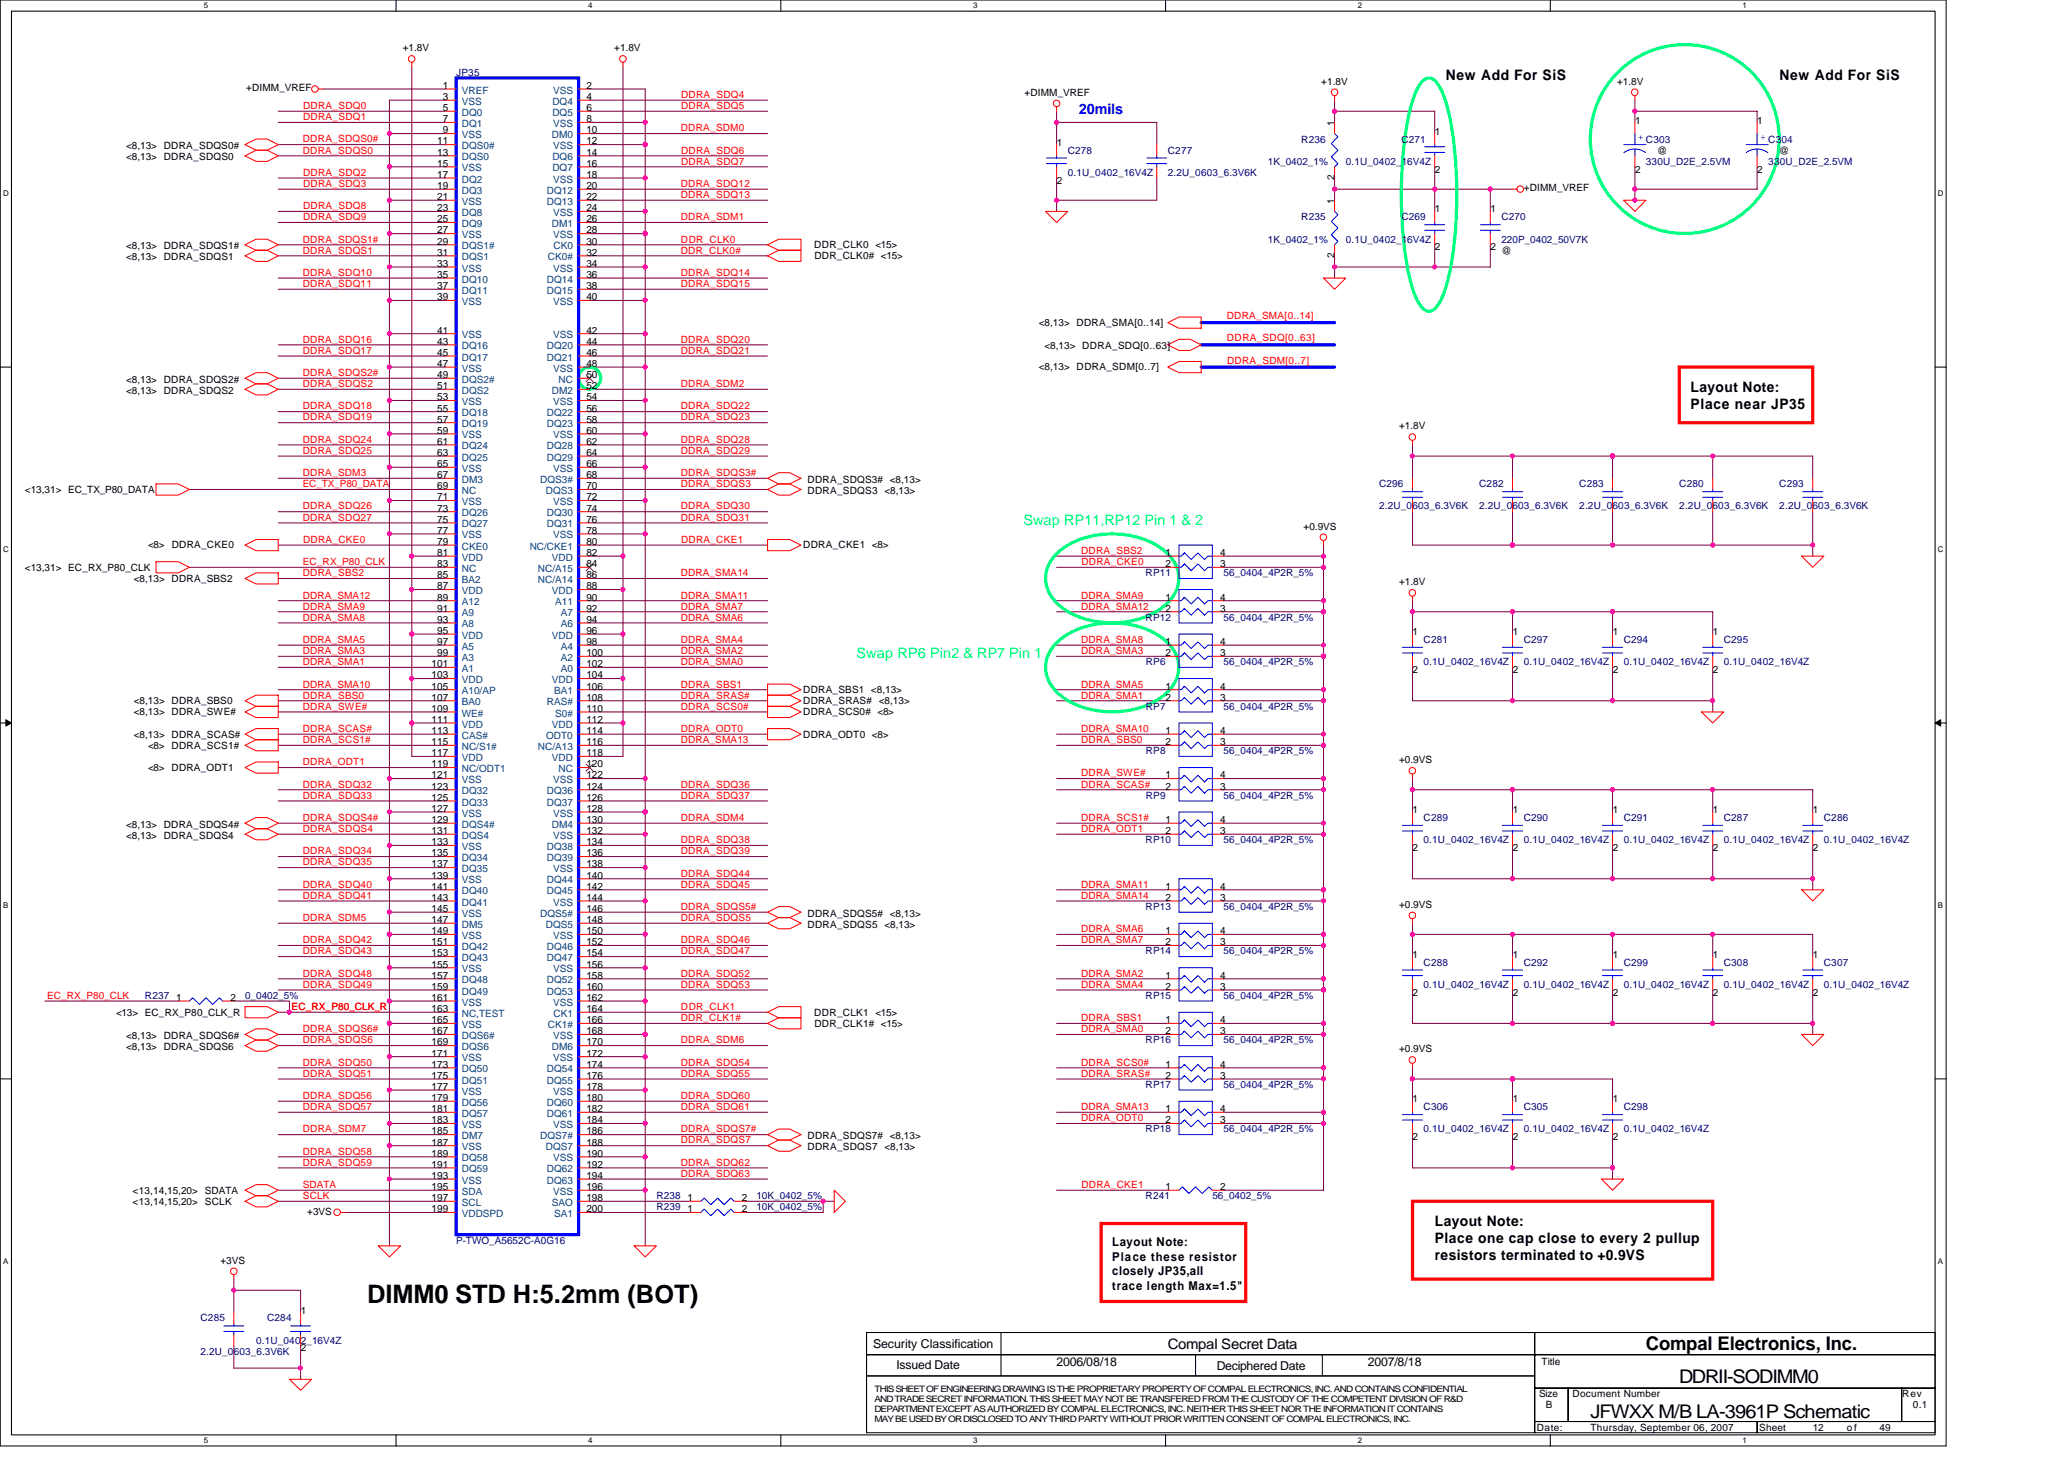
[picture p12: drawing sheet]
<svg xmlns="http://www.w3.org/2000/svg" width="297mm" height="210mm" viewBox="0 0 297 210" stroke-linecap="round" stroke-linejoin="round" font-family="sans-serif">
<defs><g id="words">
<text font-size="3.7" x="52.8" y="187.4">DIMM0 STD H:5.2mm (BOT)</text>
<g font-size="2.7">
<text x="236.9" y="194.2">Compal Electronics, Inc.</text>
<text x="241.7" y="198.9">DDRII-SODIMM0</text>
<text x="228.9" y="204.1">JFWXX M/B LA-3961P Schematic</text>
</g>
<g font-size="2.1">
<text x="208.1" y="11.5">New Add For SiS</text>
<text x="256.1" y="11.5">New Add For SiS</text>
<text x="243.3" y="58.8">Place near JP35</text>
<text x="243.3" y="56.3">Layout Note:</text>
<text x="206.5" y="178.8">Place one cap close to every 2 pullup</text>
<text x="206.5" y="176.4">Layout Note:</text>
<text x="206.5" y="181.3">resistors terminated to +0.9VS</text>
<text x="168.1" y="194">Compal Secret Data</text>
</g>
<text font-size="2.1" fill="#00f" x="155.3" y="16.3">20mils</text>
<g font-size="2.1" fill="#00ff80">
<text x="147.3" y="75.5">Swap RP11,RP12 Pin 1 &amp; 2</text>
<text x="123.3" y="94.7">Swap RP6 Pin2 &amp; RP7 Pin 1</text>
</g>
<g font-size="1.8">
<text x="160.1" y="179.3">Layout Note:</text>
<text x="160.1" y="181.4">Place these resistor</text>
<text x="160.1" y="183.5">closely JP35,all</text>
<text x="160.1" y="185.5">trace length Max=1.5&quot;</text>
<text x="125.7" y="193.9">Security Classification</text>
<text x="129" y="197">Issued Date</text>
<text x="152.1" y="196.5">2006/08/18</text>
<text x="175.1" y="197.1">Deciphered Date</text>
<text x="196.9" y="196.5">2007/8/18</text>
</g>
<g font-size="1.4">
<text x="58" y="7.4">+1.8V</text>
<text x="88.4" y="7.4">+1.8V</text>
<text x="35.4" y="13.1">+DIMM_VREF</text>
<text x="63.7" y="12.8">1</text>
<text x="63.7" y="14.4">3</text>
<text x="63.7" y="16">5</text>
<text x="63.7" y="17.6">7</text>
<text x="84.4" y="12.8">2</text>
<text x="84.4" y="17.6">8</text>
<text x="84.4" y="14.4">4</text>
<text x="84.4" y="16">6</text>
<text x="147.4" y="13.8">+DIMM_VREF</text>
<text x="190.2" y="12.2">+1.8V</text>
<text x="232.7" y="12.2">+1.8V</text>
<text x="235.3" y="17.8">1</text>
<text x="252.9" y="17.8">1</text>
<text x="18.1" y="23.1">&lt;8,13&gt; DDRA_SDQS0</text>
<text x="18.1" y="21.5">&lt;8,13&gt; DDRA_SDQS0#</text>
<text x="62.9" y="20.8">11</text>
<text x="62.9" y="22.4">13</text>
<text x="62.9" y="24">15</text>
<text x="63.7" y="19.2">9</text>
<text x="84.4" y="20.8">12</text>
<text x="84.4" y="22.4">14</text>
<text x="84.4" y="24">16</text>
<text x="84.4" y="19.2">10</text>
<text x="152.1" y="21">1</text>
<text x="192" y="18.1" transform="rotate(-90 192 18.1)">1</text>
<text x="206.5" y="19.4">1</text>
<text x="238.5" y="22.1">@</text>
<text x="256.1" y="22.1">@</text>
<text x="62.9" y="25.6">17</text>
<text x="62.9" y="27.2">19</text>
<text x="62.9" y="28.8">21</text>
<text x="84.4" y="25.6">18</text>
<text x="84.4" y="27.2">20</text>
<text x="84.4" y="28.8">22</text>
<text x="152.1" y="26.4">2</text>
<text x="192" y="29.3" transform="rotate(-90 192 29.3)">1</text>
<text x="192" y="25.9" transform="rotate(-90 192 25.9)">2</text>
<text x="206.5" y="24.8">2</text>
<text x="219.3" y="27.5">+DIMM_VREF</text>
<text x="235.3" y="24.8">2</text>
<text x="252.9" y="24.8">2</text>
<text x="18.1" y="35.9">&lt;8,13&gt; DDRA_SDQS1#</text>
<text x="62.9" y="30.4">23</text>
<text x="62.9" y="32">25</text>
<text x="62.9" y="33.6">27</text>
<text x="62.9" y="35.2">29</text>
<text x="84.4" y="30.4">24</text>
<text x="84.4" y="33.6">28</text>
<text x="84.4" y="35.2">30</text>
<text x="84.4" y="32">26</text>
<text x="117.2" y="35.7">DDR_CLK0 &lt;15&gt;</text>
<text x="206.5" y="30.6">1</text>
<text x="214.5" y="30.6">1</text>
<text x="18.1" y="37.5">&lt;8,13&gt; DDRA_SDQS1</text>
<text x="62.9" y="36.8">31</text>
<text x="62.9" y="38.4">33</text>
<text x="62.9" y="40">35</text>
<text x="62.9" y="41.6">37</text>
<text x="84.4" y="38.4">34</text>
<text x="84.4" y="36.8">32</text>
<text x="84.4" y="40">36</text>
<text x="84.4" y="41.6">38</text>
<text x="117.2" y="37.3">DDR_CLK0# &lt;15&gt;</text>
<text x="192" y="37.1" transform="rotate(-90 192 37.1)">2</text>
<text x="206.5" y="36">2</text>
<text x="214.5" y="36">2</text>
<text x="216.1" y="36.5">@</text>
<text x="62.9" y="43.2">39</text>
<text x="62.9" y="48">41</text>
<text x="84.4" y="43.2">40</text>
<text x="84.4" y="48">42</text>
<text x="149.5" y="46.9">&lt;8,13&gt; DDRA_SMA[0..14]</text>
<text x="62.9" y="49.6">43</text>
<text x="62.9" y="51.2">45</text>
<text x="62.9" y="52.8">47</text>
<text x="84.4" y="52.8">48</text>
<text x="84.4" y="49.6">44</text>
<text x="84.4" y="51.2">46</text>
<text x="149.5" y="53.3">&lt;8,13&gt; DDRA_SDM[0..7]</text>
<text x="150.3" y="50.3">&lt;8,13&gt; DDRA_SDQ[0..63]</text>
<text x="18.1" y="56.7">&lt;8,13&gt; DDRA_SDQS2</text>
<text x="18.1" y="55.1">&lt;8,13&gt; DDRA_SDQS2#</text>
<text x="62.9" y="54.4">49</text>
<text x="62.9" y="56">51</text>
<text x="62.9" y="57.6">53</text>
<text x="62.9" y="59.2">55</text>
<text x="84.4" y="57.6">54</text>
<text x="84.4" y="54.4">50</text>
<text x="84.4" y="56">52</text>
<text x="84.4" y="59.2">56</text>
<text x="62.9" y="60.8">57</text>
<text x="62.9" y="62.4">59</text>
<text x="62.9" y="64">61</text>
<text x="62.9" y="65.6">63</text>
<text x="84.4" y="62.4">60</text>
<text x="84.4" y="60.8">58</text>
<text x="84.4" y="64">62</text>
<text x="84.4" y="65.6">64</text>
<text x="201.4" y="61.8">+1.8V</text>
<text x="3.6" y="70.9">&lt;13,31&gt; EC_TX_P80_DATA</text>
<text x="62.9" y="67.2">65</text>
<text x="62.9" y="68.8">67</text>
<text x="62.9" y="70.4">69</text>
<text x="62.9" y="72">71</text>
<text x="84.4" y="67.2">66</text>
<text x="84.4" y="72">72</text>
<text x="84.4" y="68.8">68</text>
<text x="84.4" y="70.4">70</text>
<text x="116.2" y="71.1">DDRA_SDQS3 &lt;8,13&gt;</text>
<text x="116.2" y="69.5">DDRA_SDQS3# &lt;8,13&gt;</text>
<text x="62.9" y="73.6">73</text>
<text x="62.9" y="75.2">75</text>
<text x="62.9" y="76.8">77</text>
<text x="84.4" y="76.8">78</text>
<text x="84.4" y="73.6">74</text>
<text x="84.4" y="75.2">76</text>
<text x="187.6" y="76.2">+0.9VS</text>
<text x="3.6" y="82.1">&lt;13,31&gt; EC_RX_P80_CLK</text>
<text x="19.3" y="83.7">&lt;8,13&gt; DDRA_SBS2</text>
<text x="21.3" y="78.9">&lt;8&gt;</text>
<text x="24.7" y="78.9">DDRA_CKE0</text>
<text x="62.9" y="78.4">79</text>
<text x="62.9" y="80">81</text>
<text x="62.9" y="81.6">83</text>
<text x="62.9" y="83.2">85</text>
<text x="84.4" y="81.6">84</text>
<text x="84.4" y="83.2">86</text>
<text x="84.4" y="78.4">80</text>
<text x="84.4" y="80">82</text>
<text x="115.6" y="78.9">DDRA_CKE1 &lt;8&gt;</text>
<text x="167.7" y="80">1</text>
<text x="167.7" y="81.6">2</text>
<text x="175.6" y="80">4</text>
<text x="175.6" y="81.6">3</text>
<text x="62.9" y="84.8">87</text>
<text x="62.9" y="86.4">89</text>
<text x="62.9" y="88">91</text>
<text x="62.9" y="89.6">93</text>
<text x="84.4" y="86.4">90</text>
<text x="84.4" y="88">92</text>
<text x="84.4" y="89.6">94</text>
<text x="84.4" y="84.8">88</text>
<text x="167.7" y="86.4">1</text>
<text x="167.7" y="88">2</text>
<text x="175.6" y="86.4">4</text>
<text x="175.6" y="88">3</text>
<text x="201.4" y="84.2">+1.8V</text>
<text x="62.1" y="96">101</text>
<text x="62.9" y="91.2">95</text>
<text x="62.9" y="92.8">97</text>
<text x="62.9" y="94.4">99</text>
<text x="84.4" y="92.8">98</text>
<text x="84.4" y="94.4">100</text>
<text x="84.4" y="96">102</text>
<text x="84.4" y="91.2">96</text>
<text x="167.7" y="92.8">1</text>
<text x="167.7" y="94.4">2</text>
<text x="175.6" y="92.8">4</text>
<text x="175.6" y="94.4">3</text>
<text x="203.3" y="91.4">1</text>
<text x="217.7" y="91.4">1</text>
<text x="232.1" y="91.4">1</text>
<text x="246.5" y="91.4">1</text>
<text x="19.3" y="101.3">&lt;8,13&gt; DDRA_SBS0</text>
<text x="62.1" y="97.6">103</text>
<text x="62.1" y="99.2">105</text>
<text x="62.1" y="100.8">107</text>
<text x="84.4" y="99.2">106</text>
<text x="84.4" y="100.8">108</text>
<text x="84.4" y="97.6">104</text>
<text x="115.6" y="101.3">DDRA_SRAS# &lt;8,13&gt;</text>
<text x="115.6" y="99.7">DDRA_SBS1 &lt;8,13&gt;</text>
<text x="167.7" y="99.2">1</text>
<text x="167.7" y="100.8">2</text>
<text x="175.6" y="99.2">4</text>
<text x="175.6" y="100.8">3</text>
<text x="203.3" y="96.8">2</text>
<text x="217.7" y="96.8">2</text>
<text x="232.1" y="96.8">2</text>
<text x="246.5" y="96.8">2</text>
<text x="19.3" y="106.1">&lt;8,13&gt; DDRA_SCAS#</text>
<text x="19.3" y="102.9">&lt;8,13&gt; DDRA_SWE#</text>
<text x="21.3" y="107.7">&lt;8&gt; DDRA_SCS1#</text>
<text x="62.1" y="102.4">109</text>
<text x="62.1" y="104">111</text>
<text x="62.1" y="105.6">113</text>
<text x="62.1" y="107.2">115</text>
<text x="84.4" y="102.4">110</text>
<text x="84.4" y="105.6">114</text>
<text x="84.4" y="107.2">116</text>
<text x="84.4" y="104">112</text>
<text x="115.6" y="102.9">DDRA_SCS0# &lt;8&gt;</text>
<text x="115.6" y="106.1">DDRA_ODT0 &lt;8&gt;</text>
<text x="167.7" y="105.6">1</text>
<text x="167.7" y="107.2">2</text>
<text x="175.6" y="105.6">4</text>
<text x="175.6" y="107.2">3</text>
<text x="21.3" y="110.9">&lt;8&gt; DDRA_ODT1</text>
<text x="62.1" y="108.8">117</text>
<text x="62.1" y="110.4">119</text>
<text x="62.1" y="112">121</text>
<text x="62.1" y="113.6">123</text>
<text x="84.4" y="112">122</text>
<text x="84.4" y="110.4">120</text>
<text x="84.4" y="108.8">118</text>
<text x="84.4" y="113.6">124</text>
<text x="167.7" y="112">1</text>
<text x="167.7" y="113.6">2</text>
<text x="175.6" y="112">4</text>
<text x="175.6" y="113.6">3</text>
<text x="201.4" y="109.8">+0.9VS</text>
<text x="18.1" y="119.1">&lt;8,13&gt; DDRA_SDQS4#</text>
<text x="62.1" y="115.2">125</text>
<text x="62.1" y="116.8">127</text>
<text x="62.1" y="118.4">129</text>
<text x="62.1" y="120">131</text>
<text x="84.4" y="116.8">128</text>
<text x="84.4" y="120">132</text>
<text x="84.4" y="118.4">130</text>
<text x="84.4" y="115.2">126</text>
<text x="167.7" y="118.4">1</text>
<text x="167.7" y="120">2</text>
<text x="175.6" y="118.4">4</text>
<text x="175.6" y="120">3</text>
<text x="203.3" y="117">1</text>
<text x="217.7" y="117">1</text>
<text x="232.1" y="117">1</text>
<text x="246.5" y="117">1</text>
<text x="260.9" y="117">1</text>
<text x="18.1" y="120.7">&lt;8,13&gt; DDRA_SDQS4</text>
<text x="62.1" y="121.6">133</text>
<text x="62.1" y="123.2">135</text>
<text x="62.1" y="124.8">137</text>
<text x="84.4" y="124.8">138</text>
<text x="84.4" y="121.6">134</text>
<text x="84.4" y="123.2">136</text>
<text x="203.3" y="122.4">2</text>
<text x="217.7" y="122.4">2</text>
<text x="232.1" y="122.4">2</text>
<text x="246.5" y="122.4">2</text>
<text x="260.9" y="122.4">2</text>
<text x="62.1" y="126.4">139</text>
<text x="62.1" y="128">141</text>
<text x="62.1" y="129.6">143</text>
<text x="62.1" y="131.2">145</text>
<text x="84.4" y="129.6">144</text>
<text x="84.4" y="131.2">146</text>
<text x="84.4" y="126.4">140</text>
<text x="84.4" y="128">142</text>
<text x="116.2" y="131.9">DDRA_SDQS5# &lt;8,13&gt;</text>
<text x="167.7" y="128">1</text>
<text x="167.7" y="129.6">2</text>
<text x="175.6" y="128">4</text>
<text x="175.6" y="129.6">3</text>
<text x="201.4" y="130.6">+0.9VS</text>
<text x="62.1" y="132.8">147</text>
<text x="62.1" y="134.4">149</text>
<text x="62.1" y="136">151</text>
<text x="62.1" y="137.6">153</text>
<text x="84.4" y="134.4">150</text>
<text x="84.4" y="132.8">148</text>
<text x="84.4" y="136">152</text>
<text x="84.4" y="137.6">154</text>
<text x="116.2" y="133.5">DDRA_SDQS5 &lt;8,13&gt;</text>
<text x="167.7" y="134.4">1</text>
<text x="167.7" y="136">2</text>
<text x="175.6" y="134.4">4</text>
<text x="175.6" y="136">3</text>
<text x="203.3" y="137.8">1</text>
<text x="217.7" y="137.8">1</text>
<text x="232.1" y="137.8">1</text>
<text x="246.5" y="137.8">1</text>
<text x="260.9" y="137.8">1</text>
<text x="25.3" y="144">1</text>
<text x="33.2" y="144">2</text>
<text x="62.1" y="139.2">155</text>
<text x="62.1" y="140.8">157</text>
<text x="62.1" y="142.4">159</text>
<text x="62.1" y="144">161</text>
<text x="84.4" y="139.2">156</text>
<text x="84.4" y="144">162</text>
<text x="84.4" y="140.8">158</text>
<text x="84.4" y="142.4">160</text>
<text x="167.7" y="140.8">1</text>
<text x="167.7" y="142.4">2</text>
<text x="175.6" y="140.8">4</text>
<text x="175.6" y="142.4">3</text>
<text x="203.3" y="143.2">2</text>
<text x="217.7" y="143.2">2</text>
<text x="232.1" y="143.2">2</text>
<text x="246.5" y="143.2">2</text>
<text x="260.9" y="143.2">2</text>
<text x="16.7" y="146.1">&lt;13&gt; EC_RX_P80_CLK_R</text>
<text x="18.1" y="149.5">&lt;8,13&gt; DDRA_SDQS6#</text>
<text x="62.1" y="145.6">163</text>
<text x="62.1" y="147.2">165</text>
<text x="62.1" y="148.8">167</text>
<text x="84.4" y="148.8">168</text>
<text x="84.4" y="147.2">166</text>
<text x="84.4" y="145.6">164</text>
<text x="117.2" y="146.1">DDR_CLK1 &lt;15&gt;</text>
<text x="117.2" y="147.7">DDR_CLK1# &lt;15&gt;</text>
<text x="167.7" y="147.2">1</text>
<text x="167.7" y="148.8">2</text>
<text x="175.6" y="147.2">4</text>
<text x="175.6" y="148.8">3</text>
<text x="18.1" y="151.1">&lt;8,13&gt; DDRA_SDQS6</text>
<text x="62.1" y="150.4">169</text>
<text x="62.1" y="152">171</text>
<text x="62.1" y="153.6">173</text>
<text x="62.1" y="155.2">175</text>
<text x="84.4" y="152">172</text>
<text x="84.4" y="150.4">170</text>
<text x="84.4" y="153.6">174</text>
<text x="84.4" y="155.2">176</text>
<text x="167.7" y="153.6">1</text>
<text x="167.7" y="155.2">2</text>
<text x="175.6" y="153.6">4</text>
<text x="175.6" y="155.2">3</text>
<text x="201.4" y="151.4">+0.9VS</text>
<text x="62.1" y="156.8">177</text>
<text x="62.1" y="158.4">179</text>
<text x="62.1" y="160">181</text>
<text x="62.1" y="161.6">183</text>
<text x="84.4" y="156.8">178</text>
<text x="84.4" y="161.6">184</text>
<text x="84.4" y="158.4">180</text>
<text x="84.4" y="160">182</text>
<text x="167.7" y="160">1</text>
<text x="167.7" y="161.6">2</text>
<text x="175.6" y="160">4</text>
<text x="175.6" y="161.6">3</text>
<text x="203.3" y="158.6">1</text>
<text x="217.7" y="158.6">1</text>
<text x="232.1" y="158.6">1</text>
<text x="62.1" y="163.2">185</text>
<text x="62.1" y="164.8">187</text>
<text x="62.1" y="166.4">189</text>
<text x="62.1" y="168">191</text>
<text x="84.4" y="166.4">190</text>
<text x="84.4" y="163.2">186</text>
<text x="84.4" y="164.8">188</text>
<text x="84.4" y="168">192</text>
<text x="116.2" y="165.5">DDRA_SDQS7 &lt;8,13&gt;</text>
<text x="116.2" y="163.9">DDRA_SDQS7# &lt;8,13&gt;</text>
<text x="203.3" y="164">2</text>
<text x="217.7" y="164">2</text>
<text x="232.1" y="164">2</text>
<text x="19.1" y="171.7">&lt;13,14,15,20&gt; SDATA</text>
<text x="19.1" y="173.3">&lt;13,14,15,20&gt; SCLK</text>
<text x="62.1" y="169.6">193</text>
<text x="62.1" y="171.2">195</text>
<text x="62.1" y="172.8">197</text>
<text x="84.4" y="171.2">196</text>
<text x="84.4" y="169.6">194</text>
<text x="84.4" y="172.8">198</text>
<text x="98.9" y="172.8">1</text>
<text x="106.8" y="172.8">2</text>
<text x="167.7" y="171.2">1</text>
<text x="175.6" y="171.2">2</text>
<text x="44.2" y="174.8">+3VS</text>
<text x="62.1" y="174.4">199</text>
<text x="84.4" y="174.4">200</text>
<text x="98.9" y="174.4">1</text>
<text x="106.8" y="174.4">2</text>
<text x="31.7" y="181.8">+3VS</text>
<text x="43.3" y="189">1</text>
<text x="43.3" y="194.4">2</text>
<text x="221.8" y="196.4">Title</text>
<text x="221.5" y="201">Size</text>
<text x="222.5" y="202.6">B</text>
<text x="226.3" y="201">Document Number</text>
<text x="273.7" y="201">Rev</text>
<text x="275.3" y="202.6">0.1</text>
<text x="221.2" y="205.8">Date:</text>
<text x="228.9" y="205.8">Thursday, September 06, 2007</text>
<text x="253.2" y="205.8">Sheet</text>
<text x="260.9" y="205.8">12</text>
<text x="265.8" y="205.8">of</text>
<text x="270.5" y="205.8">49</text>
</g>
<g font-size="1.4" fill="#000080">
<text x="65.7" y="10.9">JP35</text>
<text x="153.7" y="22.1">C278</text>
<text x="168.1" y="22.1">C277</text>
<text x="182.5" y="23.7">1K_0402_1%</text>
<text x="187.3" y="20.5">R236</text>
<text x="193.7" y="23.7">0.1U_0402_16V4Z</text>
<text x="201.7" y="20.5">C271</text>
<text x="236.9" y="23.7">330U_D2E_2.5VM</text>
<text x="254.5" y="23.7">330U_D2E_2.5VM</text>
<text x="153.7" y="25.3">0.1U_0402_16V4Z</text>
<text x="168.1" y="25.3">2.2U_0603_6.3V6K</text>
<text x="182.5" y="34.9">1K_0402_1%</text>
<text x="187.3" y="31.7">R235</text>
<text x="193.7" y="34.9">0.1U_0402_16V4Z</text>
<text x="201.7" y="31.7">C269</text>
<text x="216.1" y="31.7">C270</text>
<text x="216.1" y="34.9">220P_0402_50V7K</text>
<text x="198.5" y="70.1">C296</text>
<text x="212.9" y="70.1">C282</text>
<text x="227.3" y="70.1">C283</text>
<text x="241.7" y="70.1">C280</text>
<text x="256.1" y="70.1">C293</text>
<text x="198.5" y="73.3">2.2U_0603_6.3V6K</text>
<text x="212.9" y="73.3">2.2U_0603_6.3V6K</text>
<text x="227.3" y="73.3">2.2U_0603_6.3V6K</text>
<text x="241.7" y="73.3">2.2U_0603_6.3V6K</text>
<text x="256.1" y="73.3">2.2U_0603_6.3V6K</text>
<text x="164.9" y="82.9">RP11</text>
<text x="176.1" y="82.9">56_0404_4P2R_5%</text>
<text x="164.9" y="89.3">RP12</text>
<text x="176.1" y="89.3">56_0404_4P2R_5%</text>
<text x="164.9" y="95.7">RP6</text>
<text x="176.1" y="95.7">56_0404_4P2R_5%</text>
<text x="204.9" y="92.5">C281</text>
<text x="204.9" y="95.7">0.1U_0402_16V4Z</text>
<text x="219.3" y="92.5">C297</text>
<text x="219.3" y="95.7">0.1U_0402_16V4Z</text>
<text x="233.7" y="92.5">C294</text>
<text x="233.7" y="95.7">0.1U_0402_16V4Z</text>
<text x="248.1" y="92.5">C295</text>
<text x="248.1" y="95.7">0.1U_0402_16V4Z</text>
<text x="164.9" y="102.1">RP7</text>
<text x="176.1" y="102.1">56_0404_4P2R_5%</text>
<text x="164.9" y="108.5">RP8</text>
<text x="176.1" y="108.5">56_0404_4P2R_5%</text>
<text x="164.9" y="114.9">RP9</text>
<text x="176.1" y="114.9">56_0404_4P2R_5%</text>
<text x="204.9" y="118.1">C289</text>
<text x="219.3" y="118.1">C290</text>
<text x="233.7" y="118.1">C291</text>
<text x="248.1" y="118.1">C287</text>
<text x="262.5" y="118.1">C286</text>
<text x="164.9" y="121.3">RP10</text>
<text x="176.1" y="121.3">56_0404_4P2R_5%</text>
<text x="204.9" y="121.3">0.1U_0402_16V4Z</text>
<text x="219.3" y="121.3">0.1U_0402_16V4Z</text>
<text x="233.7" y="121.3">0.1U_0402_16V4Z</text>
<text x="248.1" y="121.3">0.1U_0402_16V4Z</text>
<text x="262.5" y="121.3">0.1U_0402_16V4Z</text>
<text x="164.9" y="130.9">RP13</text>
<text x="176.1" y="130.9">56_0404_4P2R_5%</text>
<text x="164.9" y="137.3">RP14</text>
<text x="176.1" y="137.3">56_0404_4P2R_5%</text>
<text x="20.8" y="143.7">R237</text>
<text x="35.3" y="143.7">0_0402_5%</text>
<text x="164.9" y="143.7">RP15</text>
<text x="176.1" y="143.7">56_0404_4P2R_5%</text>
<text x="204.9" y="138.9">C288</text>
<text x="204.9" y="142.1">0.1U_0402_16V4Z</text>
<text x="219.3" y="138.9">C292</text>
<text x="219.3" y="142.1">0.1U_0402_16V4Z</text>
<text x="233.7" y="138.9">C299</text>
<text x="233.7" y="142.1">0.1U_0402_16V4Z</text>
<text x="248.1" y="138.9">C308</text>
<text x="248.1" y="142.1">0.1U_0402_16V4Z</text>
<text x="262.5" y="138.9">C307</text>
<text x="262.5" y="142.1">0.1U_0402_16V4Z</text>
<text x="164.9" y="150.1">RP16</text>
<text x="176.1" y="150.1">56_0404_4P2R_5%</text>
<text x="164.9" y="156.5">RP17</text>
<text x="176.1" y="156.5">56_0404_4P2R_5%</text>
<text x="204.9" y="159.7">C306</text>
<text x="219.3" y="159.7">C305</text>
<text x="233.7" y="159.7">C298</text>
<text x="164.9" y="162.9">RP18</text>
<text x="176.1" y="162.9">56_0404_4P2R_5%</text>
<text x="204.9" y="162.9">0.1U_0402_16V4Z</text>
<text x="219.3" y="162.9">0.1U_0402_16V4Z</text>
<text x="233.7" y="162.9">0.1U_0402_16V4Z</text>
<text x="94.5" y="172.5">R238</text>
<text x="108.9" y="172.5">10K_0402_5%</text>
<text x="164.9" y="172.5">R241</text>
<text x="174.5" y="172.5">56_0402_5%</text>
<text x="65.7" y="178.9">P-TWO_A5652C-A0G16</text>
<text x="94.5" y="174.1">R239</text>
<text x="108.9" y="174.1">10K_0402_5%</text>
<text x="28.8" y="190.1">C285</text>
<text x="38.5" y="190.1">C284</text>
<text x="28.8" y="194.9">2.2U_0603_6.3V6K</text>
<text x="36.8" y="193.3">0.1U_0402_16V4Z</text>
</g>
<g font-size="1.4" fill="#f00">
<text x="43.6" y="15.7">DDRA_SDQ0</text>
<text x="43.6" y="17.3">DDRA_SDQ1</text>
<text x="98" y="14.1">DDRA_SDQ4</text>
<text x="98" y="15.7">DDRA_SDQ5</text>
<text x="43.6" y="20.5">DDRA_SDQS0#</text>
<text x="43.6" y="22.1">DDRA_SDQS0</text>
<text x="98" y="18.9">DDRA_SDM0</text>
<text x="98" y="23.7">DDRA_SDQ7</text>
<text x="98" y="22.1">DDRA_SDQ6</text>
<text x="43.6" y="26.9">DDRA_SDQ3</text>
<text x="43.6" y="25.3">DDRA_SDQ2</text>
<text x="98" y="26.9">DDRA_SDQ12</text>
<text x="98" y="28.5">DDRA_SDQ13</text>
<text x="43.6" y="34.9">DDRA_SDQS1#</text>
<text x="43.6" y="30.1">DDRA_SDQ8</text>
<text x="43.6" y="31.7">DDRA_SDQ9</text>
<text x="98" y="31.7">DDRA_SDM1</text>
<text x="98" y="34.9">DDR_CLK0</text>
<text x="43.6" y="36.5">DDRA_SDQS1</text>
<text x="43.6" y="39.7">DDRA_SDQ10</text>
<text x="43.6" y="41.3">DDRA_SDQ11</text>
<text x="98" y="41.3">DDRA_SDQ15</text>
<text x="98" y="39.7">DDRA_SDQ14</text>
<text x="98" y="36.5">DDR_CLK0#</text>
<text x="176.5" y="45.9">DDRA_SMA[0..14]</text>
<text x="43.6" y="49.3">DDRA_SDQ16</text>
<text x="43.6" y="50.9">DDRA_SDQ17</text>
<text x="98" y="50.9">DDRA_SDQ21</text>
<text x="98" y="49.3">DDRA_SDQ20</text>
<text x="176.5" y="49.1">DDRA_SDQ[0..63]</text>
<text x="176.6" y="52.3">DDRA_SDM[0..7]</text>
<text x="43.6" y="54.1">DDRA_SDQS2#</text>
<text x="43.6" y="58.9">DDRA_SDQ18</text>
<text x="43.6" y="55.7">DDRA_SDQS2</text>
<text x="98" y="55.7">DDRA_SDM2</text>
<text x="98" y="58.9">DDRA_SDQ22</text>
<text x="43.6" y="60.5">DDRA_SDQ19</text>
<text x="43.6" y="65.3">DDRA_SDQ25</text>
<text x="43.6" y="63.7">DDRA_SDQ24</text>
<text x="98" y="65.3">DDRA_SDQ29</text>
<text x="98" y="63.7">DDRA_SDQ28</text>
<text x="98" y="60.5">DDRA_SDQ23</text>
<text x="43.6" y="70.1">EC_TX_P80_DATA</text>
<text x="43.6" y="68.5">DDRA_SDM3</text>
<text x="98" y="68.5">DDRA_SDQS3#</text>
<text x="98" y="70.1">DDRA_SDQS3</text>
<text x="43.6" y="74.9">DDRA_SDQ27</text>
<text x="43.6" y="73.3">DDRA_SDQ26</text>
<text x="98" y="74.9">DDRA_SDQ31</text>
<text x="98" y="73.3">DDRA_SDQ30</text>
<text x="43.6" y="81.3">EC_RX_P80_CLK</text>
<text x="43.6" y="82.9">DDRA_SBS2</text>
<text x="43.6" y="78.1">DDRA_CKE0</text>
<text x="98" y="82.9">DDRA_SMA14</text>
<text x="98" y="78.1">DDRA_CKE1</text>
<text x="155.6" y="79.7">DDRA_SBS2</text>
<text x="155.6" y="81.3">DDRA_CKE0</text>
<text x="43.6" y="86.1">DDRA_SMA12</text>
<text x="43.6" y="89.3">DDRA_SMA8</text>
<text x="43.6" y="87.7">DDRA_SMA9</text>
<text x="98" y="86.1">DDRA_SMA11</text>
<text x="98" y="89.3">DDRA_SMA6</text>
<text x="98" y="87.7">DDRA_SMA7</text>
<text x="155.6" y="87.7">DDRA_SMA12</text>
<text x="155.6" y="86.1">DDRA_SMA9</text>
<text x="43.6" y="94.1">DDRA_SMA3</text>
<text x="43.6" y="92.5">DDRA_SMA5</text>
<text x="43.6" y="95.7">DDRA_SMA1</text>
<text x="98" y="95.7">DDRA_SMA0</text>
<text x="98" y="92.5">DDRA_SMA4</text>
<text x="98" y="94.1">DDRA_SMA2</text>
<text x="155.6" y="92.5">DDRA_SMA8</text>
<text x="155.6" y="94.1">DDRA_SMA3</text>
<text x="43.6" y="98.9">DDRA_SMA10</text>
<text x="43.6" y="100.5">DDRA_SBS0</text>
<text x="98" y="100.5">DDRA_SRAS#</text>
<text x="98" y="98.9">DDRA_SBS1</text>
<text x="155.6" y="100.5">DDRA_SMA1</text>
<text x="155.6" y="98.9">DDRA_SMA5</text>
<text x="43.6" y="106.9">DDRA_SCS1#</text>
<text x="43.6" y="102.1">DDRA_SWE#</text>
<text x="43.6" y="105.3">DDRA_SCAS#</text>
<text x="98" y="102.1">DDRA_SCS0#</text>
<text x="98" y="105.3">DDRA_ODT0</text>
<text x="98" y="106.9">DDRA_SMA13</text>
<text x="155.6" y="105.3">DDRA_SMA10</text>
<text x="155.6" y="106.9">DDRA_SBS0</text>
<text x="43.6" y="113.3">DDRA_SDQ32</text>
<text x="43.6" y="110.1">DDRA_ODT1</text>
<text x="98" y="113.3">DDRA_SDQ36</text>
<text x="155.6" y="111.7">DDRA_SWE#</text>
<text x="155.6" y="113.3">DDRA_SCAS#</text>
<text x="43.6" y="119.7">DDRA_SDQS4</text>
<text x="43.6" y="114.9">DDRA_SDQ33</text>
<text x="43.6" y="118.1">DDRA_SDQS4#</text>
<text x="98" y="118.1">DDRA_SDM4</text>
<text x="98" y="114.9">DDRA_SDQ37</text>
<text x="155.6" y="118.1">DDRA_SCS1#</text>
<text x="155.6" y="119.7">DDRA_ODT1</text>
<text x="43.6" y="124.5">DDRA_SDQ35</text>
<text x="43.6" y="122.9">DDRA_SDQ34</text>
<text x="98" y="122.9">DDRA_SDQ39</text>
<text x="98" y="121.3">DDRA_SDQ38</text>
<text x="43.6" y="127.7">DDRA_SDQ40</text>
<text x="43.6" y="129.3">DDRA_SDQ41</text>
<text x="98" y="127.7">DDRA_SDQ45</text>
<text x="98" y="130.9">DDRA_SDQS5#</text>
<text x="98" y="126.1">DDRA_SDQ44</text>
<text x="155.6" y="127.7">DDRA_SMA11</text>
<text x="155.6" y="129.3">DDRA_SMA14</text>
<text x="43.6" y="132.5">DDRA_SDM5</text>
<text x="43.6" y="137.3">DDRA_SDQ43</text>
<text x="43.6" y="135.7">DDRA_SDQ42</text>
<text x="98" y="132.5">DDRA_SDQS5</text>
<text x="98" y="135.7">DDRA_SDQ46</text>
<text x="98" y="137.3">DDRA_SDQ47</text>
<text x="155.6" y="134.1">DDRA_SMA6</text>
<text x="155.6" y="135.7">DDRA_SMA7</text>
<text x="6.8" y="143.7">EC_RX_P80_CLK</text>
<text x="43.6" y="140.5">DDRA_SDQ48</text>
<text x="43.6" y="142.1">DDRA_SDQ49</text>
<text x="98" y="142.1">DDRA_SDQ53</text>
<text x="98" y="140.5">DDRA_SDQ52</text>
<text x="155.6" y="140.5">DDRA_SMA2</text>
<text x="155.6" y="142.1">DDRA_SMA4</text>
<text x="42" y="145.3">EC_RX_P80_CLK_R</text>
<text x="43.6" y="148.5">DDRA_SDQS6#</text>
<text x="98" y="145.3">DDR_CLK1</text>
<text x="98" y="146.9">DDR_CLK1#</text>
<text x="155.6" y="146.9">DDRA_SBS1</text>
<text x="155.6" y="148.5">DDRA_SMA0</text>
<text x="43.6" y="150.1">DDRA_SDQS6</text>
<text x="43.6" y="154.9">DDRA_SDQ51</text>
<text x="43.6" y="153.3">DDRA_SDQ50</text>
<text x="98" y="154.9">DDRA_SDQ55</text>
<text x="98" y="150.1">DDRA_SDM6</text>
<text x="98" y="153.3">DDRA_SDQ54</text>
<text x="155.6" y="153.3">DDRA_SCS0#</text>
<text x="155.6" y="154.9">DDRA_SRAS#</text>
<text x="43.6" y="158.1">DDRA_SDQ56</text>
<text x="43.6" y="159.7">DDRA_SDQ57</text>
<text x="98" y="159.7">DDRA_SDQ61</text>
<text x="98" y="158.1">DDRA_SDQ60</text>
<text x="155.6" y="159.7">DDRA_SMA13</text>
<text x="155.6" y="161.3">DDRA_ODT0</text>
<text x="43.6" y="162.9">DDRA_SDM7</text>
<text x="43.6" y="166.1">DDRA_SDQ58</text>
<text x="43.6" y="167.7">DDRA_SDQ59</text>
<text x="98" y="167.7">DDRA_SDQ62</text>
<text x="98" y="164.5">DDRA_SDQS7</text>
<text x="98" y="162.9">DDRA_SDQS7#</text>
<text x="43.6" y="170.9">SDATA</text>
<text x="43.6" y="172.5">SCLK</text>
<text x="98" y="169.3">DDRA_SDQ63</text>
<text x="155.6" y="170.9">DDRA_CKE1</text>
</g>
<g font-size="1.4" fill="#004080">
<text x="66.5" y="13.5">VREF</text>
<text x="66.5" y="15.1">VSS</text>
<text x="66.5" y="16.7">DQ0</text>
<text x="79.5" y="15.1">DQ4</text>
<text x="79.5" y="16.7">DQ5</text>
<text x="79.6" y="13.5">VSS</text>
<text x="66.5" y="18.3">DQ1</text>
<text x="66.5" y="19.9">VSS</text>
<text x="66.5" y="21.5">DQS0#</text>
<text x="66.5" y="23.1">DQS0</text>
<text x="79.4" y="19.9">DM0</text>
<text x="79.5" y="23.1">DQ6</text>
<text x="79.6" y="18.3">VSS</text>
<text x="79.6" y="21.5">VSS</text>
<text x="66.5" y="24.7">VSS</text>
<text x="66.5" y="26.3">DQ2</text>
<text x="66.5" y="27.9">DQ3</text>
<text x="66.5" y="29.5">VSS</text>
<text x="78.7" y="27.9">DQ12</text>
<text x="78.7" y="29.5">DQ13</text>
<text x="79.5" y="24.7">DQ7</text>
<text x="79.6" y="26.3">VSS</text>
<text x="66.5" y="31.1">DQ8</text>
<text x="66.5" y="32.7">DQ9</text>
<text x="66.5" y="34.3">VSS</text>
<text x="66.5" y="35.9">DQS1#</text>
<text x="79.4" y="32.7">DM1</text>
<text x="79.6" y="31.1">VSS</text>
<text x="79.6" y="34.3">VSS</text>
<text x="79.7" y="35.9">CK0</text>
<text x="66.5" y="37.5">DQS1</text>
<text x="66.5" y="39.1">VSS</text>
<text x="66.5" y="40.7">DQ10</text>
<text x="78.7" y="40.7">DQ14</text>
<text x="78.9" y="37.5">CK0#</text>
<text x="79.6" y="39.1">VSS</text>
<text x="66.5" y="42.3">DQ11</text>
<text x="66.5" y="43.9">VSS</text>
<text x="78.7" y="42.3">DQ15</text>
<text x="79.6" y="43.9">VSS</text>
<text x="66.5" y="48.7">VSS</text>
<text x="66.5" y="50.3">DQ16</text>
<text x="66.5" y="51.9">DQ17</text>
<text x="66.5" y="53.5">VSS</text>
<text x="78.7" y="50.3">DQ20</text>
<text x="78.7" y="51.9">DQ21</text>
<text x="79.6" y="48.7">VSS</text>
<text x="79.6" y="53.5">VSS</text>
<text x="66.5" y="55.1">DQS2#</text>
<text x="66.5" y="56.7">DQS2</text>
<text x="66.5" y="58.3">VSS</text>
<text x="66.5" y="59.9">DQ18</text>
<text x="78.7" y="59.9">DQ22</text>
<text x="79.4" y="56.7">DM2</text>
<text x="79.6" y="58.3">VSS</text>
<text x="80.4" y="55.1">NC</text>
<text x="66.5" y="61.5">DQ19</text>
<text x="66.5" y="63.1">VSS</text>
<text x="66.5" y="64.7">DQ24</text>
<text x="78.7" y="61.5">DQ23</text>
<text x="78.7" y="64.7">DQ28</text>
<text x="79.6" y="63.1">VSS</text>
<text x="66.5" y="66.3">DQ25</text>
<text x="66.5" y="67.9">VSS</text>
<text x="66.5" y="69.5">DM3</text>
<text x="66.5" y="71.1">NC</text>
<text x="77.7" y="69.5">DQS3#</text>
<text x="78.5" y="71.1">DQS3</text>
<text x="78.7" y="66.3">DQ29</text>
<text x="79.6" y="67.9">VSS</text>
<text x="66.5" y="72.7">VSS</text>
<text x="66.5" y="74.3">DQ26</text>
<text x="66.5" y="75.9">DQ27</text>
<text x="66.5" y="77.5">VSS</text>
<text x="78.7" y="74.3">DQ30</text>
<text x="78.7" y="75.9">DQ31</text>
<text x="79.6" y="72.7">VSS</text>
<text x="79.6" y="77.5">VSS</text>
<text x="66.5" y="79.1">CKE0</text>
<text x="66.5" y="80.7">VDD</text>
<text x="66.5" y="82.3">NC</text>
<text x="66.5" y="83.9">BA2</text>
<text x="76.2" y="79.1">NC/CKE1</text>
<text x="77.4" y="82.3">NC/A15</text>
<text x="77.4" y="83.9">NC/A14</text>
<text x="79.4" y="80.7">VDD</text>
<text x="66.5" y="85.5">VDD</text>
<text x="66.5" y="87.1">A12</text>
<text x="66.5" y="88.7">A9</text>
<text x="79.4" y="85.5">VDD</text>
<text x="79.9" y="87.1">A11</text>
<text x="80.7" y="88.7">A7</text>
<text x="66.5" y="90.3">A8</text>
<text x="66.5" y="91.9">VDD</text>
<text x="66.5" y="93.5">A5</text>
<text x="66.5" y="95.1">A3</text>
<text x="79.4" y="91.9">VDD</text>
<text x="80.7" y="90.3">A6</text>
<text x="80.7" y="93.5">A4</text>
<text x="80.7" y="95.1">A2</text>
<text x="66.5" y="96.7">A1</text>
<text x="66.5" y="98.3">VDD</text>
<text x="66.5" y="99.9">A10/AP</text>
<text x="66.5" y="101.5">BA0</text>
<text x="78.7" y="101.5">RAS#</text>
<text x="79.4" y="98.3">VDD</text>
<text x="79.8" y="99.9">BA1</text>
<text x="80.7" y="96.7">A0</text>
<text x="66.5" y="103.1">WE#</text>
<text x="66.5" y="104.7">VDD</text>
<text x="66.5" y="106.3">CAS#</text>
<text x="66.5" y="107.9">NC/S1#</text>
<text x="77.4" y="107.9">NC/A13</text>
<text x="78.6" y="106.3">ODT0</text>
<text x="79.4" y="104.7">VDD</text>
<text x="79.9" y="103.1">S0#</text>
<text x="66.5" y="109.5">VDD</text>
<text x="66.5" y="111.1">NC/ODT1</text>
<text x="66.5" y="112.7">VSS</text>
<text x="79.4" y="109.5">VDD</text>
<text x="79.6" y="112.7">VSS</text>
<text x="80.4" y="111.1">NC</text>
<text x="66.5" y="114.3">DQ32</text>
<text x="66.5" y="115.9">DQ33</text>
<text x="66.5" y="117.5">VSS</text>
<text x="66.5" y="119.1">DQS4#</text>
<text x="78.7" y="114.3">DQ36</text>
<text x="78.7" y="115.9">DQ37</text>
<text x="79.4" y="119.1">DM4</text>
<text x="79.6" y="117.5">VSS</text>
<text x="66.5" y="120.7">DQS4</text>
<text x="66.5" y="122.3">VSS</text>
<text x="66.5" y="123.9">DQ34</text>
<text x="66.5" y="125.5">DQ35</text>
<text x="78.7" y="122.3">DQ38</text>
<text x="78.7" y="123.9">DQ39</text>
<text x="79.6" y="120.7">VSS</text>
<text x="79.6" y="125.5">VSS</text>
<text x="66.5" y="127.1">VSS</text>
<text x="66.5" y="128.7">DQ40</text>
<text x="66.5" y="130.3">DQ41</text>
<text x="66.5" y="131.9">VSS</text>
<text x="77.7" y="131.9">DQS5#</text>
<text x="78.7" y="127.1">DQ44</text>
<text x="78.7" y="128.7">DQ45</text>
<text x="79.6" y="130.3">VSS</text>
<text x="66.5" y="133.5">DM5</text>
<text x="66.5" y="135.1">VSS</text>
<text x="66.5" y="136.7">DQ42</text>
<text x="78.5" y="133.5">DQS5</text>
<text x="78.7" y="136.7">DQ46</text>
<text x="79.6" y="135.1">VSS</text>
<text x="66.5" y="138.3">DQ43</text>
<text x="66.5" y="139.9">VSS</text>
<text x="66.5" y="141.5">DQ48</text>
<text x="66.5" y="143.1">DQ49</text>
<text x="78.7" y="138.3">DQ47</text>
<text x="78.7" y="141.5">DQ52</text>
<text x="78.7" y="143.1">DQ53</text>
<text x="79.6" y="139.9">VSS</text>
<text x="66.5" y="144.7">VSS</text>
<text x="66.5" y="146.3">NC,TEST</text>
<text x="66.5" y="147.9">VSS</text>
<text x="66.5" y="149.5">DQS6#</text>
<text x="78.9" y="147.9">CK1#</text>
<text x="79.6" y="144.7">VSS</text>
<text x="79.6" y="149.5">VSS</text>
<text x="79.7" y="146.3">CK1</text>
<text x="66.5" y="151.1">DQS6</text>
<text x="66.5" y="152.7">VSS</text>
<text x="66.5" y="154.3">DQ50</text>
<text x="66.5" y="155.9">DQ51</text>
<text x="78.7" y="154.3">DQ54</text>
<text x="78.7" y="155.9">DQ55</text>
<text x="79.4" y="151.1">DM6</text>
<text x="79.6" y="152.7">VSS</text>
<text x="66.5" y="157.5">VSS</text>
<text x="66.5" y="159.1">DQ56</text>
<text x="66.5" y="160.7">DQ57</text>
<text x="78.7" y="159.1">DQ60</text>
<text x="78.7" y="160.7">DQ61</text>
<text x="79.6" y="157.5">VSS</text>
<text x="66.5" y="162.3">VSS</text>
<text x="66.5" y="163.9">DM7</text>
<text x="66.5" y="165.5">VSS</text>
<text x="66.5" y="167.1">DQ58</text>
<text x="77.7" y="163.9">DQS7#</text>
<text x="78.5" y="165.5">DQS7</text>
<text x="79.6" y="162.3">VSS</text>
<text x="79.6" y="167.1">VSS</text>
<text x="66.5" y="168.7">DQ59</text>
<text x="66.5" y="170.3">VSS</text>
<text x="66.5" y="171.9">SDA</text>
<text x="66.5" y="173.5">SCL</text>
<text x="78.7" y="168.7">DQ62</text>
<text x="78.7" y="170.3">DQ63</text>
<text x="79.4" y="173.5">SAO</text>
<text x="79.6" y="171.9">VSS</text>
<text x="66.5" y="175.1">VDDSPD</text>
<text x="79.8" y="175.1">SA1</text>
</g>
<g font-size="1.4" fill="#00f">
<text x="235.8" y="20.2">+ C303</text>
<text x="253.4" y="20.2">+ C304</text>
</g>
<g font-size="1.3">
<text x="125.8" y="200.2">THIS SHEET OF ENGINEERING DRAWING IS THE PROPRIETARY PROPERTY OF COMPAL ELECTRONICS, INC. AND CONTAINS CONFIDENTIAL</text>
<text x="125.8" y="201.7">AND TRADE SECRET INFORMATION. THIS SHEET MAY NOT BE TRANSFERED FROM THE CUSTODY OF THE COMPETENT DIVISION OF R&amp;D</text>
<text x="125.8" y="203.1">DEPARTMENT EXCEPT AS AUTHORIZED BY COMPAL ELECTRONICS, INC. NEITHER THIS SHEET NOR THE INFORMATION IT CONTAINS</text>
<text x="125.8" y="204.6">MAY BE USED BY OR DISCLOSED TO ANY THIRD PARTY WITHOUT PRIOR WRITTEN CONSENT OF COMPAL ELECTRONICS, INC.</text>
</g>
<g font-size="1.1">
<text x="29.3" y="1.2">5</text>
<text x="84.7" y="1.2">4</text>
<text x="140" y="1.2">3</text>
<text x="195.4" y="1.2">2</text>
<text x="250.8" y="1.2">1</text>
<text x=".4" y="28.2">D</text>
<text x="278.9" y="28.2">D</text>
<text x=".4" y="79.4">C</text>
<text x="278.9" y="79.4">C</text>
<text x=".4" y="130.6">B</text>
<text x="278.9" y="130.6">B</text>
<text x=".4" y="181.8">A</text>
<text x="278.9" y="181.8">A</text>
<text x="29.3" y="207.6">5</text>
<text x="84.7" y="207.6">4</text>
<text x="140" y="207.6">3</text>
<text x="195.4" y="207.6">2</text>
<text x="250.8" y="207.6">1</text>
</g>
</g></defs>
<path d="M0 0h280.1v208h-280.1zM1.6 1.6h276.9v204.8h-276.9z" fill="none" stroke="#000" stroke-width=".15"/>
<g fill="#fff">
<path d="M29.3 .2h.6v1.2h-.6z"/>
<path d="M29.3 206.6h.6v1.3h-.6z"/>
</g>
<path d="M57 0v1.6M57 206.4v1.6" fill="none" stroke="#000" stroke-width=".15"/>
<g fill="#fff">
<path d="M84.7 .2h.6v1.2h-.6z"/>
<path d="M84.7 206.6h.6v1.3h-.6z"/>
</g>
<path d="M112.4 0v1.6M112.4 206.4v1.6" fill="none" stroke="#000" stroke-width=".15"/>
<g fill="#fff">
<path d="M140 .2h.6v1.2h-.6z"/>
<path d="M140 206.6h.6v1.3h-.6z"/>
</g>
<path d="M167.7 0v1.6M167.7 206.4v1.6" fill="none" stroke="#000" stroke-width=".15"/>
<g fill="#fff">
<path d="M195.4 .2h.6v1.2h-.6z"/>
<path d="M195.4 206.6h.6v1.3h-.6z"/>
</g>
<path d="M223.1 0v1.6M223.1 206.4v1.6" fill="none" stroke="#000" stroke-width=".15"/>
<g fill="#fff">
<path d="M250.8 .2h.6v1.2h-.6z"/>
<path d="M250.8 206.6h.6v1.3h-.6z"/>
<path d="M.4 27.2h.8v1.3h-.8z"/>
<path d="M278.9 27.2h.8v1.3h-.8z"/>
<path d="M.4 78.4h.8v1.3h-.8z"/>
<path d="M278.9 78.4h.8v1.3h-.8z"/>
</g>
<path d="M0 52.8h1.6M278.5 52.8h1.6" fill="none" stroke="#000" stroke-width=".15"/>
<g fill="#fff">
<path d="M.4 129.6h.8v1.3h-.8z"/>
<path d="M278.9 129.6h.7v1.3h-.7z"/>
</g>
<path d="M0 104h1.6M278.5 104h1.6" fill="none" stroke="#000" stroke-width=".15"/>
<path d="M.8 103.5l.8 .5-.8 .5zM278.5 104l.8-.5v1z" fill="#000" stroke="#000" stroke-width=".14"/>
<g fill="#fff">
<path d="M.4 180.8h.8v1.3h-.8z"/>
<path d="M278.9 180.8h.7v1.3h-.7z"/>
</g>
<g fill="none" stroke="#000" stroke-width=".15">
<path d="M0 155.2h1.6M278.5 155.2h1.6M124.7 191.7h96.2v3.2h-96.2zM124.7 194.9h96.2v3.1h-96.2zM124.7 198h96.2v8.1h-96.2zM144.1 191.7v6.3M172.1 194.9v3.1M190.3 194.9v3.1M220.9 191.7h57.6v3.2h-57.6zM220.9 194.9h57.6v4.8h-57.6zM220.9 199.7h4.8v4.8h-4.8zM225.7 199.7h48v4.8h-48z"/>
<path d="M273.7 199.7h4.8v4.8h-4.8zM220.9 204.5h32v1.6h-32zM252.9 204.5h25.6v1.6h-25.6z"/>
</g>
<g fill="none" stroke="#800040" stroke-width=".15">
<path d="M40 16h24M40 17.6h24M46.5 12.8h17.5M56 19.2h8M59.3 9.6v99.2h4.7M64 14.4h-8v164.8M84.9 12.8h8v166.4M84.9 14.4h25.6M84.9 16h25.6M84.9 19.2h25.6M84.9 17.6h8M89.7 9.6v99.2h-4.8"/>
<path d="M152.1 17.6h14.4v3.2M152.1 16v4.8M192.1 14.4v3.2M192.1 16h14.4v3.2M235.3 16h17.6v1.6M235.3 14.4v3.2M40 27.2h24M40 30.4h24M40 20.8h24M40 22.4h24M40 36.8h24M40 32h24"/>
<path d="M40 25.6h24M40 35.2h24M56 33.6h8M56 24h8M56 28.8h8M56 38.4h8M84.9 27.2h25.6M84.9 30.4h8M84.9 33.6h8M84.9 20.8h8M84.9 24h25.6M84.9 22.4h25.6"/>
<path d="M84.9 36.8h25.6M84.9 32h25.6M84.9 25.6h8M84.9 28.8h25.6M84.9 38.4h8M84.9 35.2h25.6M152.1 25.6v4.8M166.5 25.6v3.2h-14.4M192.1 27.2h22.4v3.2M192.1 25.6v3.2M192.1 36.8v3.2M206.5 24v6.4"/>
<path d="M206.5 35.2v3.2M214.5 35.2v3.2h-22.4M214.5 27.2h3.2M235.3 24v4.8M252.9 24v3.2h-17.6M40 54.4h24M40 51.2h24M40 41.6h24M40 40h24M40 56h24M40 49.6h24M40 59.2h24"/>
<path d="M56 57.6h8M56 43.2h8M56 52.8h8M56 48h8M84.9 57.6h8M84.9 43.2h8M84.9 51.2h25.6M84.9 41.6h25.6M84.9 40h25.6M84.9 56h25.6M84.9 52.8h8M84.9 48h8"/>
<path d="M84.9 49.6h25.6M84.9 59.2h25.6M27.3 70.4h36.7M40 78.4h24M40 65.6h24M40 60.8h24M40 75.2h24M40 64h24M40 73.6h24M40 68.8h24M56 67.2h8M56 72h8"/>
<path d="M56 76.8h8M56 62.4h8M84.9 78.4h25.6M84.9 67.2h8M84.9 65.6h25.6M84.9 60.8h25.6M84.9 72h8M84.9 76.8h8M84.9 75.2h25.6M84.9 64h25.6M84.9 73.6h25.6M84.9 68.8h25.6"/>
<path d="M84.9 62.4h8M84.9 70.4h25.6M190.5 78.4v57.6M203.3 64v4.8M203.3 73.6v4.8h57.6M203.3 65.6h57.6v3.2M217.7 65.6v3.2M217.7 73.6v4.8M232.1 65.6v3.2M232.1 73.6v4.8M246.5 65.6v3.2M246.5 73.6v4.8"/>
<path d="M260.9 73.6v6.4M27.3 81.6h36.7M40 99.2h24M40 92.8h24M40 94.4h24M40 88h24M40 86.4h24M40 96h24M40 89.6h24M40 83.2h24M59.3 80h4.7M59.3 84.8h4.7"/>
<path d="M59.3 91.2h4.7M59.3 97.6h4.7M84.9 99.2h25.6M84.9 92.8h25.6M84.9 94.4h25.6M84.9 88h25.6M84.9 86.4h25.6M84.9 80h4.8M84.9 84.8h4.8M84.9 96h25.6M84.9 89.6h25.6M84.9 91.2h4.8"/>
<path d="M84.9 97.6h4.8M84.9 83.2h25.6M152.1 99.2h16M152.1 92.8h16M152.1 94.4h16M152.1 88h16M152.1 86.4h16M152.1 81.6h16M152.1 80h16M176.1 99.2h14.4M176.1 92.8h14.4M176.1 94.4h14.4"/>
<path d="M176.1 88h14.4M176.1 86.4h14.4M176.1 81.6h14.4M176.1 80h14.4M203.3 96v4.8h43.2M203.3 88h43.2v3.2M203.3 86.4v4.8M217.7 88v3.2M217.7 96v4.8M232.1 88v3.2M232.1 96v4.8M246.5 96v6.4"/>
<path d="M40 105.6h24M40 118.4h24M40 113.6h24M40 107.2h24M40 100.8h24M40 115.2h24M40 102.4h24M40 110.4h24M56 112h8M56 116.8h8M59.3 104h4.7M84.9 105.6h25.6"/>
<path d="M84.9 118.4h25.6M84.9 113.6h25.6M84.9 112h8M84.9 107.2h25.6M84.9 100.8h25.6M84.9 115.2h25.6M84.9 104h4.8M84.9 102.4h25.6M84.9 116.8h8M152.1 105.6h16M152.1 118.4h16M152.1 113.6h16"/>
<path d="M152.1 112h16M152.1 107.2h16M152.1 100.8h16M176.1 105.6h14.4M176.1 118.4h14.4M176.1 113.6h14.4M176.1 112h14.4M176.1 107.2h14.4M176.1 100.8h14.4M203.3 112v1.6h28.8M203.3 113.6v3.2M217.7 113.6v3.2"/>
<path d="M232.1 113.6h28.8v3.2M232.1 113.6v3.2M246.5 113.6v3.2M40 129.6h24M40 128h24M40 120h24M40 132.8h24M40 123.2h24M40 124.8h24M40 137.6h24M40 136h24M56 134.4h8"/>
<path d="M56 126.4h8M56 121.6h8M56 139.2h8M56 131.2h8M84.9 134.4h8M84.9 129.6h8M84.9 128h25.6M84.9 120h8M84.9 126.4h25.6M84.9 132.8h25.6M84.9 123.2h25.6M84.9 124.8h8"/>
<path d="M84.9 121.6h25.6M84.9 137.6h25.6M84.9 139.2h8M84.9 136h25.6M84.9 131.2h25.6M152.1 134.4h16M152.1 129.6h16M152.1 128h16M152.1 120h16M152.1 136h16M176.1 136h14.4v4.8M176.1 134.4h14.4"/>
<path d="M176.1 129.6h14.4M176.1 128h14.4M176.1 120h14.4M203.3 134.4h57.6v3.2M203.3 121.6v4.8h57.6M203.3 132.8v4.8M217.7 121.6v4.8M217.7 134.4v3.2M232.1 121.6v4.8M232.1 134.4v3.2M246.5 121.6v4.8M246.5 134.4v3.2"/>
<path d="M260.9 121.6v6.4M6.5 144h19.2M33.7 144h8v1.6h-1.7M40 153.6h24M40 148.8h24M40 142.4h24M40 140.8h24M40 155.2h24M40 150.4h24M40 158.4h24M41.7 145.6h22.3M56 147.2h8"/>
<path d="M56 156.8h8M56 144h8M56 152h8M84.9 153.6h25.6M84.9 148.8h8M84.9 147.2h25.6M84.9 142.4h25.6M84.9 140.8h25.6M84.9 155.2h25.6M84.9 150.4h25.6M84.9 156.8h8M84.9 158.4h25.6"/>
<path d="M84.9 144h8M84.9 152h8M84.9 145.6h25.6M152.1 153.6h16M152.1 148.8h16M152.1 147.2h16M152.1 142.4h16M152.1 140.8h16M152.1 155.2h16M176.1 155.2h14.4v4.8M176.1 153.6h14.4M176.1 148.8h14.4"/>
<path d="M176.1 147.2h14.4M176.1 142.4h14.4M176.1 140.8h14.4M190.5 140.8v14.4M203.3 142.4v4.8h57.6M203.3 153.6v4.8M203.3 155.2h28.8v3.2M217.7 142.4v4.8M217.7 155.2v3.2M232.1 142.4v4.8M246.5 142.4v4.8M260.9 142.4v6.4"/>
<path d="M40 160h24M40 172.8h24M40 163.2h24M40 166.4h24M40 168h24M40 171.2h24M49.7 174.4h14.3M56 161.6h8M56 164.8h8M56 169.6h8M84.9 161.6h8M84.9 160h25.6"/>
<path d="M84.9 174.4h14.4M84.9 172.8h14.4M84.9 163.2h25.6M84.9 166.4h8M84.9 168h25.6M84.9 164.8h25.6M84.9 171.2h8M84.9 169.6h25.6M107.3 172.8h12.8M118.5 172.8v1.6h-11.2M152.1 161.6h16M152.1 160h16"/>
<path d="M152.1 171.2h16M176.1 161.6h14.4M176.1 160h14.4M190.5 160v11.2h-14.4M203.3 163.2v4.8h28.8M217.7 163.2v4.8M232.1 163.2v6.4M33.7 193.6v3.2h9.6M33.7 185.6h9.6v3.2M33.7 184v4.8M43.3 193.6v4.8"/>
</g>
<path d="M65.7 11.2h17.6v166.4h-17.6zM172.9 46.4h19.2M172.9 52.8h19.2M172.9 49.6h19.2" fill="none" stroke="#00f" stroke-width=".47"/>
<g fill="none" stroke="#f00" stroke-width=".15">
<path d="M45.8 12.8h.7M59.3 9v.6M64 12.8h1.7M64 14.4h1.7M64 16h1.7M64 17.6h1.7M64 19.2h1.7M83.3 12.8h1.6M83.3 14.4h1.6M83.3 16h1.6M83.3 17.6h1.6M83.3 19.2h1.6"/>
<path d="M89.7 9v.6M152.1 15.4v.6M192.1 13.8v.6M192.1 17.6v1.6M206.5 19.2v1.6M235.3 13.8v.6M235.3 17.6v1.6M252.9 17.6v1.6M35.3 36.8l1.5-.8h1.7l1.5 .8-1.5 .8h-1.7zM35.3 35.2l1.5-.8h1.7l1.5 .8-1.5 .8h-1.7zM35.3 22.4l1.5-.8h1.7l1.5 .8-1.5 .8h-1.7zM35.3 20.8l1.5-.8h1.7l1.5 .8-1.5 .8h-1.7z"/>
<path d="M64 27.2h1.7M64 20.8h1.7M64 22.4h1.7M64 24h1.7M64 25.6h1.7M64 28.8h1.7M64 30.4h1.7M64 32h1.7M64 33.6h1.7M64 35.2h1.7M64 36.8h1.7M64 38.4h1.7"/>
<path d="M83.3 27.2h1.6M83.3 20.8h1.6M83.3 22.4h1.6M83.3 24h1.6M83.3 25.6h1.6M83.3 28.8h1.6M83.3 30.4h1.6M83.3 32h1.6M83.3 33.6h1.6M83.3 35.2h1.6M83.3 36.8h1.6M83.3 38.4h1.6"/>
<path d="M110.5 35.2l1.6-.8h3.2v1.6h-3.2zM110.5 36.8l1.6-.8h3.2v1.6h-3.2zM150.5 30.4h3.2l-1.6 1.6zM152.1 20.8v1.6M152.1 24v1.6M166.5 20.8v1.6M166.5 24v1.6M192.1 24v1.6M192.1 28.8v1.6M192.1 35.2v1.6M206.5 22.4v1.6M206.5 30.4v1.6"/>
<path d="M206.5 33.6v1.6M214.5 30.4v1.6M214.5 33.6v1.6M217.7 27.2h.6M233.7 28.8h3.2l-1.6 1.6zM235.3 22.4v1.6M252.9 22.4v1.6M35.3 56l1.5-.8h1.7l1.5 .8-1.5 .8h-1.7zM35.3 54.4l1.5-.8h1.7l1.5 .8-1.5 .8h-1.7zM64 40h1.7M64 41.6h1.7M64 43.2h1.7"/>
<path d="M64 48h1.7M64 49.6h1.7M64 51.2h1.7M64 52.8h1.7M64 54.4h1.7M64 56h1.7M64 57.6h1.7M64 59.2h1.7M83.3 40h1.6M83.3 41.6h1.6M83.3 43.2h1.6M83.3 48h1.6"/>
<path d="M83.3 49.6h1.6M83.3 51.2h1.6M83.3 52.8h1.6M83.3 54.4h1.6M83.3 56h1.6M83.3 57.6h1.6M83.3 59.2h1.6M168.1 49.6l1.6-.8h1.6l1.6 .8-1.6 .8h-1.6zM168.1 46.4l1.6-.8h3.2v1.6h-3.2zM168.1 52.8l1.6-.8h3.2v1.6h-3.2zM190.5 40h3.2l-1.6 1.6zM22.5 69.6h3.2l1.6 .8-1.6 .8h-3.2z"/>
<path d="M35.3 78.4l1.5-.8h3.2v1.6h-3.2zM64 60.8h1.7M64 62.4h1.7M64 64h1.7M64 65.6h1.7M64 67.2h1.7M64 68.8h1.7M64 70.4h1.7M64 72h1.7M64 73.6h1.7M64 75.2h1.7M64 76.8h1.7"/>
<path d="M64 78.4h1.7M83.3 60.8h1.6M83.3 62.4h1.6M83.3 64h1.6M83.3 65.6h1.6M83.3 67.2h1.6M83.3 68.8h1.6M83.3 70.4h1.6M83.3 72h1.6M83.3 73.6h1.6M83.3 75.2h1.6M83.3 76.8h1.6"/>
<path d="M83.3 78.4h1.6M110.5 77.6h3.2l1.6 .8-1.6 .8h-3.2zM110.5 70.4l1.6-.8h1.6l1.6 .8-1.6 .8h-1.6zM110.5 68.8l1.6-.8h1.6l1.6 .8-1.6 .8h-1.6zM190.5 77.8v.6M203.3 63.4v.6M203.3 68.8v1.6M203.3 72v1.6M217.7 68.8v1.6M217.7 72v1.6M232.1 68.8v1.6M232.1 72v1.6"/>
<path d="M246.5 68.8v1.6M246.5 72v1.6M260.9 68.8v1.6M260.9 72v1.6M22.5 80.8h3.2l1.6 .8-1.6 .8h-3.2zM35.3 83.2l1.5-.8h3.2v1.6h-3.2zM64 99.2h1.7M64 80h1.7M64 81.6h1.7M64 86.4h1.7M64 88h1.7M64 83.2h1.7"/>
<path d="M64 84.8h1.7M64 89.6h1.7M64 91.2h1.7M64 92.8h1.7M64 94.4h1.7M64 96h1.7M64 97.6h1.7M83.3 99.2h1.6M83.3 80h1.6M83.3 81.6h1.6M83.3 86.4h1.6M83.3 88h1.6"/>
<path d="M83.3 83.2h1.6M83.3 84.8h1.6M83.3 89.6h1.6M83.3 91.2h1.6M83.3 92.8h1.6M83.3 94.4h1.6M83.3 96h1.6M83.3 97.6h1.6M110.5 98.4h3.2l1.6 .8-1.6 .8h-3.2zM168.1 99.2h1.6M168.1 80h1.6M168.1 81.6h1.6"/>
<path d="M168.1 86.4h1.6M168.1 88h1.6M168.1 92.8h1.6M168.1 94.4h1.6M174.5 99.2h1.6M174.5 80h1.6M174.5 81.6h1.6M174.5 86.4h1.6M174.5 88h1.6M174.5 92.8h1.6M174.5 94.4h1.6M203.3 85.8v.6"/>
<path d="M203.3 91.2v1.6M203.3 94.4v1.6M217.7 91.2v1.6M217.7 94.4v1.6M232.1 91.2v1.6M232.1 94.4v1.6M246.5 91.2v1.6M246.5 94.4v1.6M259.3 80h3.2l-1.6 1.6zM35.3 105.6l1.5-.8h3.2v1.6h-3.2zM35.3 102.4l1.5-.8h3.2v1.6h-3.2zM35.3 107.2l1.5-.8h3.2v1.6h-3.2z"/>
<path d="M35.3 100.8l1.5-.8h3.2v1.6h-3.2zM35.3 110.4l1.5-.8h3.2v1.6h-3.2zM35.3 118.4l1.5-.8h1.7l1.5 .8-1.5 .8h-1.7zM64 100.8h1.7M64 102.4h1.7M64 104h1.7M64 105.6h1.7M64 107.2h1.7M64 108.8h1.7M64 110.4h1.7M64 112h1.7M64 113.6h1.7"/>
<path d="M64 115.2h1.7M64 116.8h1.7M64 118.4h1.7M83.3 100.8h1.6M83.3 102.4h1.6M83.3 104h1.6M83.3 105.6h1.6M83.3 107.2h1.6M83.3 108.8h1.6M83.3 110.4h1.6M83.3 112h1.6M83.3 113.6h1.6"/>
<path d="M83.3 115.2h1.6M83.3 116.8h1.6M83.3 118.4h1.6M110.5 101.6h3.2l1.6 .8-1.6 .8h-3.2zM110.5 100h3.2l1.6 .8-1.6 .8h-3.2zM110.5 104.8h3.2l1.6 .8-1.6 .8h-3.2zM168.1 100.8h1.6M168.1 105.6h1.6M168.1 107.2h1.6M168.1 112h1.6M168.1 113.6h1.6M168.1 118.4h1.6"/>
<path d="M174.5 100.8h1.6M174.5 105.6h1.6M174.5 107.2h1.6M174.5 112h1.6M174.5 113.6h1.6M174.5 118.4h1.6M203.3 111.4v.6M203.3 116.8v1.6M217.7 116.8v1.6M232.1 116.8v1.6M244.9 102.4h3.2l-1.6 1.6zM246.5 116.8v1.6"/>
<path d="M260.9 116.8v1.6M35.3 120l1.5-.8h1.7l1.5 .8-1.5 .8h-1.7zM64 134.4h1.7M64 136h1.7M64 120h1.7M64 121.6h1.7M64 123.2h1.7M64 124.8h1.7M64 126.4h1.7M64 128h1.7M64 129.6h1.7M64 131.2h1.7"/>
<path d="M64 132.8h1.7M64 137.6h1.7M64 139.2h1.7M83.3 134.4h1.6M83.3 136h1.6M83.3 120h1.6M83.3 121.6h1.6M83.3 123.2h1.6M83.3 124.8h1.6M83.3 126.4h1.6M83.3 128h1.6M83.3 129.6h1.6"/>
<path d="M83.3 131.2h1.6M83.3 132.8h1.6M83.3 137.6h1.6M83.3 139.2h1.6M110.5 131.2l1.6-.8h1.6l1.6 .8-1.6 .8h-1.6zM110.5 132.8l1.6-.8h1.6l1.6 .8-1.6 .8h-1.6zM168.1 134.4h1.6M168.1 136h1.6M168.1 120h1.6M168.1 128h1.6M168.1 129.6h1.6M174.5 134.4h1.6"/>
<path d="M174.5 136h1.6M174.5 120h1.6M174.5 128h1.6M174.5 129.6h1.6M203.3 120v1.6M203.3 132.2v.6M203.3 137.6v1.6M217.7 120v1.6M217.7 137.6v1.6M232.1 120v1.6M232.1 137.6v1.6M246.5 120v1.6"/>
<path d="M246.5 137.6v1.6M259.3 128h3.2l-1.6 1.6zM260.9 120v1.6M260.9 137.6v1.6M25.7 144h1.6M32 144h1.7M35.3 144.8h3.2l1.5 .8-1.5 .8h-3.2zM35.3 150.4l1.5-.8h1.7l1.5 .8-1.5 .8h-1.7zM35.3 148.8l1.5-.8h1.7l1.5 .8-1.5 .8h-1.7zM64 147.2h1.7M64 148.8h1.7M64 140.8h1.7"/>
<path d="M64 142.4h1.7M64 144h1.7M64 145.6h1.7M64 150.4h1.7M64 152h1.7M64 153.6h1.7M64 155.2h1.7M64 156.8h1.7M64 158.4h1.7M83.3 147.2h1.6M83.3 148.8h1.6M83.3 140.8h1.6"/>
<path d="M83.3 142.4h1.6M83.3 144h1.6M83.3 145.6h1.6M83.3 150.4h1.6M83.3 152h1.6M83.3 153.6h1.6M83.3 155.2h1.6M83.3 156.8h1.6M83.3 158.4h1.6M110.5 145.6l1.6-.8h3.2v1.6h-3.2zM110.5 147.2l1.6-.8h3.2v1.6h-3.2zM168.1 147.2h1.6"/>
<path d="M168.1 148.8h1.6M168.1 140.8h1.6M168.1 142.4h1.6M168.1 153.6h1.6M168.1 155.2h1.6M174.5 147.2h1.6M174.5 148.8h1.6M174.5 140.8h1.6M174.5 142.4h1.6M174.5 153.6h1.6M174.5 155.2h1.6M203.3 140.8v1.6"/>
<path d="M203.3 153v.6M203.3 158.4v1.6M217.7 140.8v1.6M217.7 158.4v1.6M232.1 140.8v1.6M232.1 158.4v1.6M246.5 140.8v1.6M259.3 148.8h3.2l-1.6 1.6zM260.9 140.8v1.6M35.3 171.2l1.5-.8h1.7l1.5 .8-1.5 .8h-1.7zM35.3 172.8l1.5-.8h1.7l1.5 .8-1.5 .8h-1.7zM49 174.4h.7"/>
<path d="M54.5 179.2h3.2l-1.7 1.6zM64 174.4h1.7M64 160h1.7M64 161.6h1.7M64 163.2h1.7M64 164.8h1.7M64 166.4h1.7M64 168h1.7M64 169.6h1.7M64 171.2h1.7M64 172.8h1.7M83.3 174.4h1.6"/>
<path d="M83.3 160h1.6M83.3 161.6h1.6M83.3 163.2h1.6M83.3 164.8h1.6M83.3 166.4h1.6M83.3 168h1.6M83.3 169.6h1.6M83.3 171.2h1.6M83.3 172.8h1.6M91.3 179.2h3.2l-1.6 1.6zM99.3 174.4h1.6M99.3 172.8h1.6"/>
<path d="M105.7 174.4h1.6M105.7 172.8h1.6M110.5 164.8l1.6-.8h1.6l1.6 .8-1.6 .8h-1.6zM110.5 163.2l1.6-.8h1.6l1.6 .8-1.6 .8h-1.6zM120.1 171.2l1.6 1.6-1.6 1.6zM168.1 160h1.6M168.1 161.6h1.6M168.1 171.2h1.6M174.5 160h1.6M174.5 161.6h1.6M174.5 171.2h1.6M203.3 161.6v1.6"/>
<path d="M217.7 161.6v1.6M230.5 169.6h3.2l-1.6 1.6zM232.1 161.6v1.6M33.7 183.4v.6M33.7 188.8v1.6M33.7 192v1.6M41.7 198.4h3.1l-1.5 1.6zM43.3 188.8v1.6M43.3 192v1.6"/>
<circle cx="45.3" cy="12.8" r=".47"/>
<circle cx="59.2" cy="8.5" r=".47"/>
<circle cx="89.6" cy="8.5" r=".48"/>
<circle cx="152.1" cy="14.9" r=".47"/>
<circle cx="192.1" cy="13.3" r=".47"/>
<circle cx="235.3" cy="13.3" r=".47"/>
<circle cx="218.8" cy="27.2" r=".47"/>
<circle cx="190.4" cy="77.3" r=".47"/>
<circle cx="203.3" cy="62.9" r=".47"/>
<circle cx="203.3" cy="85.3" r=".47"/>
<circle cx="203.3" cy="110.9" r=".47"/>
<circle cx="203.3" cy="131.7" r=".47"/>
<circle cx="203.3" cy="152.5" r=".47"/>
<circle cx="48.5" cy="174.4" r=".47"/>
<circle cx="33.6" cy="182.9" r=".47"/>
</g>
<path d="M241.7 52.8h19.2v8h-19.2zM158.5 176h20.8v11.2h-20.8zM203.3 172.8h43.2v11.2h-43.2z" fill="none" stroke="#f00" stroke-width=".47"/>
<g fill="none" stroke="#00ff80" stroke-width=".47">
<path d="M204.7 11.7a1.16 1.16 0 0 1 1.9 0 12.4 12.4 0 0 1 2.2 5.8 61.6 61.6 0 0 1-.3 22.4 10.9 10.9 0 0 1-1.9 4.4 1.16 1.16 0 0 1-1.9 0 12.5 12.5 0 0 1-2.2-5.8 62.2 62.2 0 0 1 .3-22.4 10.9 10.9 0 0 1 1.9-4.4zM151.8 80a11.1 11.1 0 0 1 8.3-3.2 11.1 11.1 0 0 1 8.2 3.2 4.7 4.7 0 0 1-.7 7.1 12.9 12.9 0 0 1-12.4 1.6 7.1 7.1 0 0 1-4.6-4.6 4.7 4.7 0 0 1 1.2-4.1zM151.8 92.8a11.1 11.1 0 0 1 8.3-3.2 11.1 11.1 0 0 1 8.2 3.2 4.7 4.7 0 0 1-.7 7.1 12.9 12.9 0 0 1-12.4 1.6 7.1 7.1 0 0 1-4.6-4.6 4.7 4.7 0 0 1 1.2-4.1z"/>
<circle cx="242.5" cy="20" r="13.6"/>
<circle cx="84.9" cy="54.4" r="1.59"/>
</g>
<g fill="none" stroke="#00f" stroke-width=".15">
<path d="M192.1 19.2l.4 .5-.9 1 .9 .9-.9 1 .9 .9-.4 .5M235.3 19.2v1.6M252.9 19.2v1.6M150.6 23.5h2.9M150.6 22.7h2.9M152.1 22.4v.3M152.1 23.5v.5M165 23.5h2.9M165 22.7h2.9M166.5 22.4v.3M166.5 23.5v.5M192.1 30.4l.4 .5-.9 1 .9 .9-.9 1 .9 .9-.4 .5"/>
<path d="M205 33.1h2.9M205 32.3h2.9M205 21.9h2.9M205 21.1h2.9M206.5 20.8v.3M206.5 21.9v.5M206.5 32v.3M206.5 33.1v.5M213 33.1h2.9M213 32.3h2.9M214.5 32v.3M214.5 33.1v.5"/>
<path d="M233.7 20.8h3.2M235.3 21.4v1M236.8 21.9a2.59 2.59 0 0 0-3.1 .1M251.3 20.8h3.2M251.3 21.9a2.59 2.59 0 0 1 3.1 .1M252.9 21.4v1M169.7 78.4h4.8v4.8h-4.8zM170.5 79.5l-.2 .2M201.8 71.5h2.9M201.8 70.7h2.9M203.3 70.4v.3M203.3 71.5v.5"/>
<path d="M216.2 71.5h2.9M216.2 70.7h2.9M217.7 70.4v.3M217.7 71.5v.5M230.6 71.5h2.9M230.6 70.7h2.9M232.1 70.4v.3M232.1 71.5v.5M245 71.5h2.9M245 70.7h2.9M246.5 70.4v.3M246.5 71.5v.5"/>
<path d="M259.4 71.5h2.9M259.4 70.7h2.9M260.9 70.4v.3M260.9 71.5v.5M169.7 97.6h4.8v4.8h-4.8zM169.7 84.8h4.8v4.8h-4.8zM169.7 91.2h4.8v4.8h-4.8zM169.7 99.2h.3l.5-.5 .9 1 1-1 1 1 .4-.5h.7M169.7 80h.3l.5-.5 .9 1 1-1 1 1 .4-.5h.7M169.7 81.6h.3l.5-.5 .9 1 1-1 1 1 .4-.5h.7M169.7 86.4h.3l.5-.5 .9 1 1-1 1 1 .4-.5h.7M169.7 88h.3l.5-.5 .9 1 1-1 1 1 .4-.5h.7"/>
<path d="M169.7 92.8h.3l.5-.4 .9 .9 1-.9 1 .9 .4-.5h.7M169.7 94.4h.3l.5-.5 .9 1 1-1 1 1 .4-.5h.7M170.5 98.7l-.2 .2M170.5 81.1l-.2 .2M170.5 85.9l-.2 .2M170.5 87.5l-.2 .2M170.5 92.4l-.2 .1M170.5 93.9l-.2 .2M201.8 93.9h2.9M201.8 93.1h2.9M203.3 92.8v.3M203.3 93.9v.5"/>
<path d="M216.2 93.9h2.9M216.2 93.1h2.9M217.7 92.8v.3M217.7 93.9v.5M230.6 93.9h2.9M230.6 93.1h2.9M232.1 92.8v.3M232.1 93.9v.5M245 93.9h2.9M245 93.1h2.9M246.5 92.8v.3M246.5 93.9v.5"/>
<path d="M169.7 104h4.8v4.8h-4.8zM169.7 110.4h4.8v4.8h-4.8zM169.7 116.8h4.8v4.8h-4.8zM169.7 100.8h.3l.5-.4 .9 .9 1-.9 1 .9 .4-.5h.7M169.7 105.6h.3l.5-.5 .9 1 1-1 1 1 .4-.5h.7M169.7 107.2h.3l.5-.5 .9 1 1-1 1 1 .4-.5h.7M169.7 112h.3l.5-.5 .9 1 1-1 1 1 .4-.5h.7M169.7 113.6h.3l.5-.5 .9 1 1-1 1 1 .4-.5h.7M169.7 118.4h.3l.5-.5 .9 1 1-1 1 1 .4-.5h.7M170.5 100.4l-.2 .1M170.5 105.1l-.2 .2M170.5 106.7l-.2 .2"/>
<path d="M170.5 111.5l-.2 .2M170.5 113.1l-.2 .2M170.5 117.9l-.2 .2M170.5 119.5l-.2 .2M201.8 119.5h2.9M201.8 118.7h2.9M203.3 118.4v.3M203.3 119.5v.5M216.2 119.5h2.9M216.2 118.7h2.9M217.7 118.4v.3M217.7 119.5v.5"/>
<path d="M230.6 119.5h2.9M230.6 118.7h2.9M232.1 118.4v.3M232.1 119.5v.5M245 119.5h2.9M245 118.7h2.9M246.5 118.4v.3M246.5 119.5v.5M259.4 119.5h2.9M259.4 118.7h2.9M260.9 118.4v.3M260.9 119.5v.5"/>
<path d="M169.7 132.8h4.8v4.8h-4.8zM169.7 126.4h4.8v4.8h-4.8zM169.7 139.2h4.8v4.8h-4.8zM169.7 134.4h.3l.5-.5 .9 1 1-1 1 1 .4-.5h.7M169.7 136h.3l.5-.4 .9 .9 1-.9 1 .9 .4-.5h.7M169.7 128h.3l.5-.4 .9 .9 1-.9 1 .9 .4-.5h.7M169.7 129.6h.3l.5-.5 .9 1 1-1 1 1 .4-.5h.7M169.7 120h.3l.5-.5 .9 1 1-1 1 1 .4-.5h.7M170.5 133.9l-.2 .2M170.5 135.6l-.2 .1M170.5 127.6l-.2 .1M170.5 129.1l-.2 .2"/>
<path d="M201.8 139.6h2.9M203.3 139.2v.4M216.2 139.6h2.9M217.7 139.2v.4M230.6 139.6h2.9M232.1 139.2v.4M245 139.6h2.9M246.5 139.2v.4M259.4 139.6h2.9M260.9 139.2v.4M27.3 144l.4-.4 1 .9 1-.9 .9 .9 1-.9 .4 .4M169.7 145.6h4.8v4.8h-4.8z"/>
<path d="M169.7 152h4.8v4.8h-4.8zM169.7 158.4h4.8v4.8h-4.8zM169.7 147.2h.3l.5-.5 .9 1 1-1 1 1 .4-.5h.7M169.7 148.8h.3l.5-.4 .9 .9 1-.9 1 .9 .4-.5h.7M169.7 140.8h.3l.5-.4 .9 .9 1-.9 1 .9 .4-.5h.7M169.7 142.4h.3l.5-.5 .9 1 1-1 1 1 .4-.5h.7M169.7 153.6h.3l.5-.5 .9 1 1-1 1 1 .4-.5h.7M169.7 155.2h.3l.5-.5 .9 1 1-1 1 1 .4-.5h.7M170.5 146.7l-.2 .2M170.5 148.4l-.2 .1M170.5 140.4l-.2 .1M170.5 141.9l-.2 .2"/>
<path d="M170.5 153.1l-.2 .2M170.5 154.7l-.2 .2M170.5 159.6l-.2 .1M201.8 140.4h2.9M203.3 140.4v.4M216.2 140.4h2.9M217.7 140.4v.4M230.6 140.4h2.9M232.1 140.4v.4M245 140.4h2.9M246.5 140.4v.4M259.4 140.4h2.9"/>
<path d="M260.9 140.4v.4M100.9 174.4l.4-.5 1 1 1-1 .9 1 1-1 .5 .5M100.9 172.8l.4-.4 1 .9 1-.9 .9 .9 1-.9 .5 .4M169.7 171.2l.5-.4 .9 .9 1-.9 .9 .9 1-.9 .5 .4M169.7 160h.3l.5-.4 .9 .9 1-.9 1 .9 .4-.5h.7M169.7 161.6h.3l.5-.5 .9 1 1-1 1 1 .4-.5h.7M170.5 161.1l-.2 .2M201.8 161.1h2.9M201.8 160.4h2.9M203.3 160v.4M203.3 161.1v.5M216.2 161.1h2.9"/>
<path d="M216.2 160.4h2.9M217.7 160v.4M217.7 161.1v.5M230.6 161.1h2.9M230.6 160.4h2.9M232.1 160v.4M232.1 161.1v.5M32.2 191.6h2.9M32.2 190.8h2.9M33.7 190.4v.4M33.7 191.6v.4M41.8 191.6h2.9"/>
<path d="M41.8 190.8h2.9M43.3 190.4v.4M43.3 191.6v.4"/>
</g>
<path d="M84.4 53.9l1 1M85.3 53.9l-1 1M84.4 81.1l1 1M85.3 81.1l-1 1M84.4 109.9l1 1M85.3 109.9l-1 1" fill="none" stroke="#804000" stroke-width=".14"/>
<g fill="#f0f" stroke="#f0f" stroke-width=".15">
<circle cx="92.8" cy="120" r=".32"/>
<circle cx="92.8" cy="116.8" r=".31"/>
<circle cx="92.8" cy="112" r=".32"/>
<circle cx="92.8" cy="20.8" r=".31"/>
<circle cx="92.8" cy="33.6" r=".31"/>
<circle cx="92.8" cy="43.2" r=".32"/>
<circle cx="92.8" cy="62.4" r=".31"/>
<circle cx="92.8" cy="156.8" r=".31"/>
<circle cx="59.2" cy="80" r=".32"/>
<circle cx="56" cy="57.6" r=".31"/>
<circle cx="56" cy="112" r=".32"/>
<circle cx="56" cy="121.6" r=".31"/>
<circle cx="56" cy="48" r=".32"/>
<circle cx="56" cy="134.4" r=".31"/>
<circle cx="56" cy="24" r=".32"/>
<circle cx="56" cy="76.8" r=".31"/>
<circle cx="92.8" cy="171.2" r=".32"/>
<circle cx="190.5" cy="140.8" r=".31"/>
<circle cx="190.5" cy="136" r=".32"/>
<circle cx="190.5" cy="161.6" r=".31"/>
<circle cx="190.5" cy="160" r=".32"/>
<circle cx="190.5" cy="155.2" r=".32"/>
<circle cx="190.5" cy="148.8" r=".31"/>
<circle cx="190.5" cy="142.4" r=".31"/>
<circle cx="190.5" cy="147.2" r=".32"/>
<circle cx="190.5" cy="134.4" r=".31"/>
<circle cx="190.5" cy="129.6" r=".31"/>
<circle cx="192.1" cy="38.4" r=".31"/>
<circle cx="190.5" cy="120" r=".32"/>
<circle cx="190.5" cy="113.6" r=".31"/>
<circle cx="190.5" cy="100.8" r=".31"/>
<circle cx="190.5" cy="128" r=".32"/>
<circle cx="190.5" cy="94.4" r=".31"/>
<circle cx="190.5" cy="112" r=".32"/>
<circle cx="190.5" cy="107.2" r=".32"/>
<circle cx="190.5" cy="92.8" r=".31"/>
<circle cx="190.5" cy="88" r=".32"/>
<circle cx="190.5" cy="86.4" r=".31"/>
<circle cx="217.7" cy="78.4" r=".31"/>
<circle cx="232.1" cy="134.4" r=".31"/>
<circle cx="203.3" cy="134.4" r=".31"/>
<circle cx="246.5" cy="134.4" r=".31"/>
<circle cx="217.7" cy="134.4" r=".31"/>
<circle cx="260.9" cy="147.2" r=".32"/>
<circle cx="246.5" cy="147.2" r=".32"/>
<circle cx="232.1" cy="113.6" r=".31"/>
<circle cx="246.5" cy="113.6" r=".31"/>
<circle cx="217.7" cy="113.6" r=".31"/>
<circle cx="203.3" cy="113.6" r=".31"/>
<circle cx="217.7" cy="126.4" r=".31"/>
<circle cx="260.9" cy="126.4" r=".31"/>
<circle cx="217.7" cy="155.2" r=".32"/>
<circle cx="203.3" cy="155.2" r=".32"/>
<circle cx="89.6" cy="104" r=".32"/>
<circle cx="59.2" cy="104" r=".32"/>
<circle cx="59.2" cy="91.2" r=".32"/>
<circle cx="246.5" cy="100.8" r=".31"/>
<circle cx="190.5" cy="118.4" r=".31"/>
<circle cx="190.5" cy="153.6" r=".31"/>
<circle cx="190.5" cy="81.6" r=".31"/>
<circle cx="190.5" cy="80" r=".32"/>
<circle cx="190.5" cy="99.2" r=".32"/>
<circle cx="190.5" cy="105.6" r=".31"/>
<circle cx="43.2" cy="196.8" r=".31"/>
<circle cx="206.5" cy="27.2" r=".32"/>
<circle cx="56" cy="169.6" r=".31"/>
<circle cx="92.8" cy="148.8" r=".31"/>
<circle cx="214.5" cy="27.2" r=".32"/>
<circle cx="92.8" cy="76.8" r=".31"/>
<circle cx="33.6" cy="185.6" r=".31"/>
<circle cx="92.8" cy="57.6" r=".31"/>
<circle cx="56" cy="33.6" r=".31"/>
<circle cx="260.9" cy="78.4" r=".31"/>
<circle cx="246.5" cy="78.4" r=".31"/>
<circle cx="56" cy="139.2" r=".32"/>
<circle cx="56" cy="19.2" r=".32"/>
<circle cx="89.6" cy="80" r=".32"/>
<circle cx="89.6" cy="84.8" r=".31"/>
<circle cx="92.8" cy="129.6" r=".31"/>
<circle cx="232.1" cy="126.4" r=".31"/>
<circle cx="232.1" cy="65.6" r=".31"/>
<circle cx="56" cy="67.2" r=".32"/>
<circle cx="56" cy="147.2" r=".32"/>
<circle cx="92.8" cy="52.8" r=".31"/>
<circle cx="56" cy="152" r=".32"/>
<circle cx="56" cy="43.2" r=".32"/>
<circle cx="92.8" cy="144" r=".32"/>
<circle cx="92.8" cy="48" r=".32"/>
<circle cx="152.1" cy="28.8" r=".31"/>
<circle cx="56" cy="144" r=".32"/>
<circle cx="232.1" cy="78.4" r=".31"/>
<circle cx="56" cy="126.4" r=".31"/>
<circle cx="232.1" cy="147.2" r=".32"/>
<circle cx="92.8" cy="166.4" r=".31"/>
<circle cx="89.6" cy="97.6" r=".31"/>
<circle cx="92.8" cy="161.6" r=".31"/>
<circle cx="152.1" cy="17.6" r=".31"/>
<circle cx="92.8" cy="17.6" r=".31"/>
<circle cx="56" cy="164.8" r=".31"/>
<circle cx="56" cy="161.6" r=".31"/>
<circle cx="92.8" cy="134.4" r=".31"/>
<circle cx="56" cy="72" r=".32"/>
<circle cx="118.5" cy="172.8" r=".31"/>
<circle cx="217.7" cy="88" r=".32"/>
<circle cx="203.3" cy="88" r=".32"/>
<circle cx="92.8" cy="67.2" r=".32"/>
<circle cx="246.5" cy="65.6" r=".31"/>
<circle cx="232.1" cy="168" r=".32"/>
<circle cx="217.7" cy="168" r=".32"/>
<circle cx="246.5" cy="126.4" r=".31"/>
<circle cx="56" cy="131.2" r=".32"/>
<circle cx="92.8" cy="30.4" r=".31"/>
<circle cx="217.7" cy="65.6" r=".31"/>
<circle cx="232.1" cy="100.8" r=".31"/>
<circle cx="217.7" cy="100.8" r=".31"/>
<circle cx="59.2" cy="97.6" r=".31"/>
<circle cx="217.7" cy="147.2" r=".32"/>
<circle cx="92.8" cy="124.8" r=".31"/>
<circle cx="56" cy="116.8" r=".31"/>
<circle cx="56" cy="52.8" r=".31"/>
<circle cx="92.8" cy="25.6" r=".31"/>
<circle cx="92.8" cy="152" r=".32"/>
<circle cx="56" cy="156.8" r=".31"/>
<circle cx="56" cy="38.4" r=".31"/>
<circle cx="56" cy="28.8" r=".31"/>
<circle cx="92.8" cy="38.4" r=".31"/>
<circle cx="92.8" cy="139.2" r=".32"/>
<circle cx="232.1" cy="88" r=".32"/>
<circle cx="203.3" cy="65.6" r=".31"/>
<circle cx="92.8" cy="72" r=".32"/>
<circle cx="89.6" cy="91.2" r=".32"/>
<circle cx="59.2" cy="84.8" r=".31"/>
<circle cx="56" cy="62.4" r=".31"/>
<circle cx="192.1" cy="16" r=".32"/>
<circle cx="192.1" cy="27.2" r=".32"/>
<circle cx="206.5" cy="38.4" r=".31"/>
<circle cx="235.3" cy="28.8" r=".31"/>
<circle cx="235.3" cy="16" r=".32"/>
<circle cx="235.3" cy="27.2" r=".32"/>
<circle cx="41.6" cy="145.6" r=".31"/>
</g>
<use href="#words"/>
</svg>
